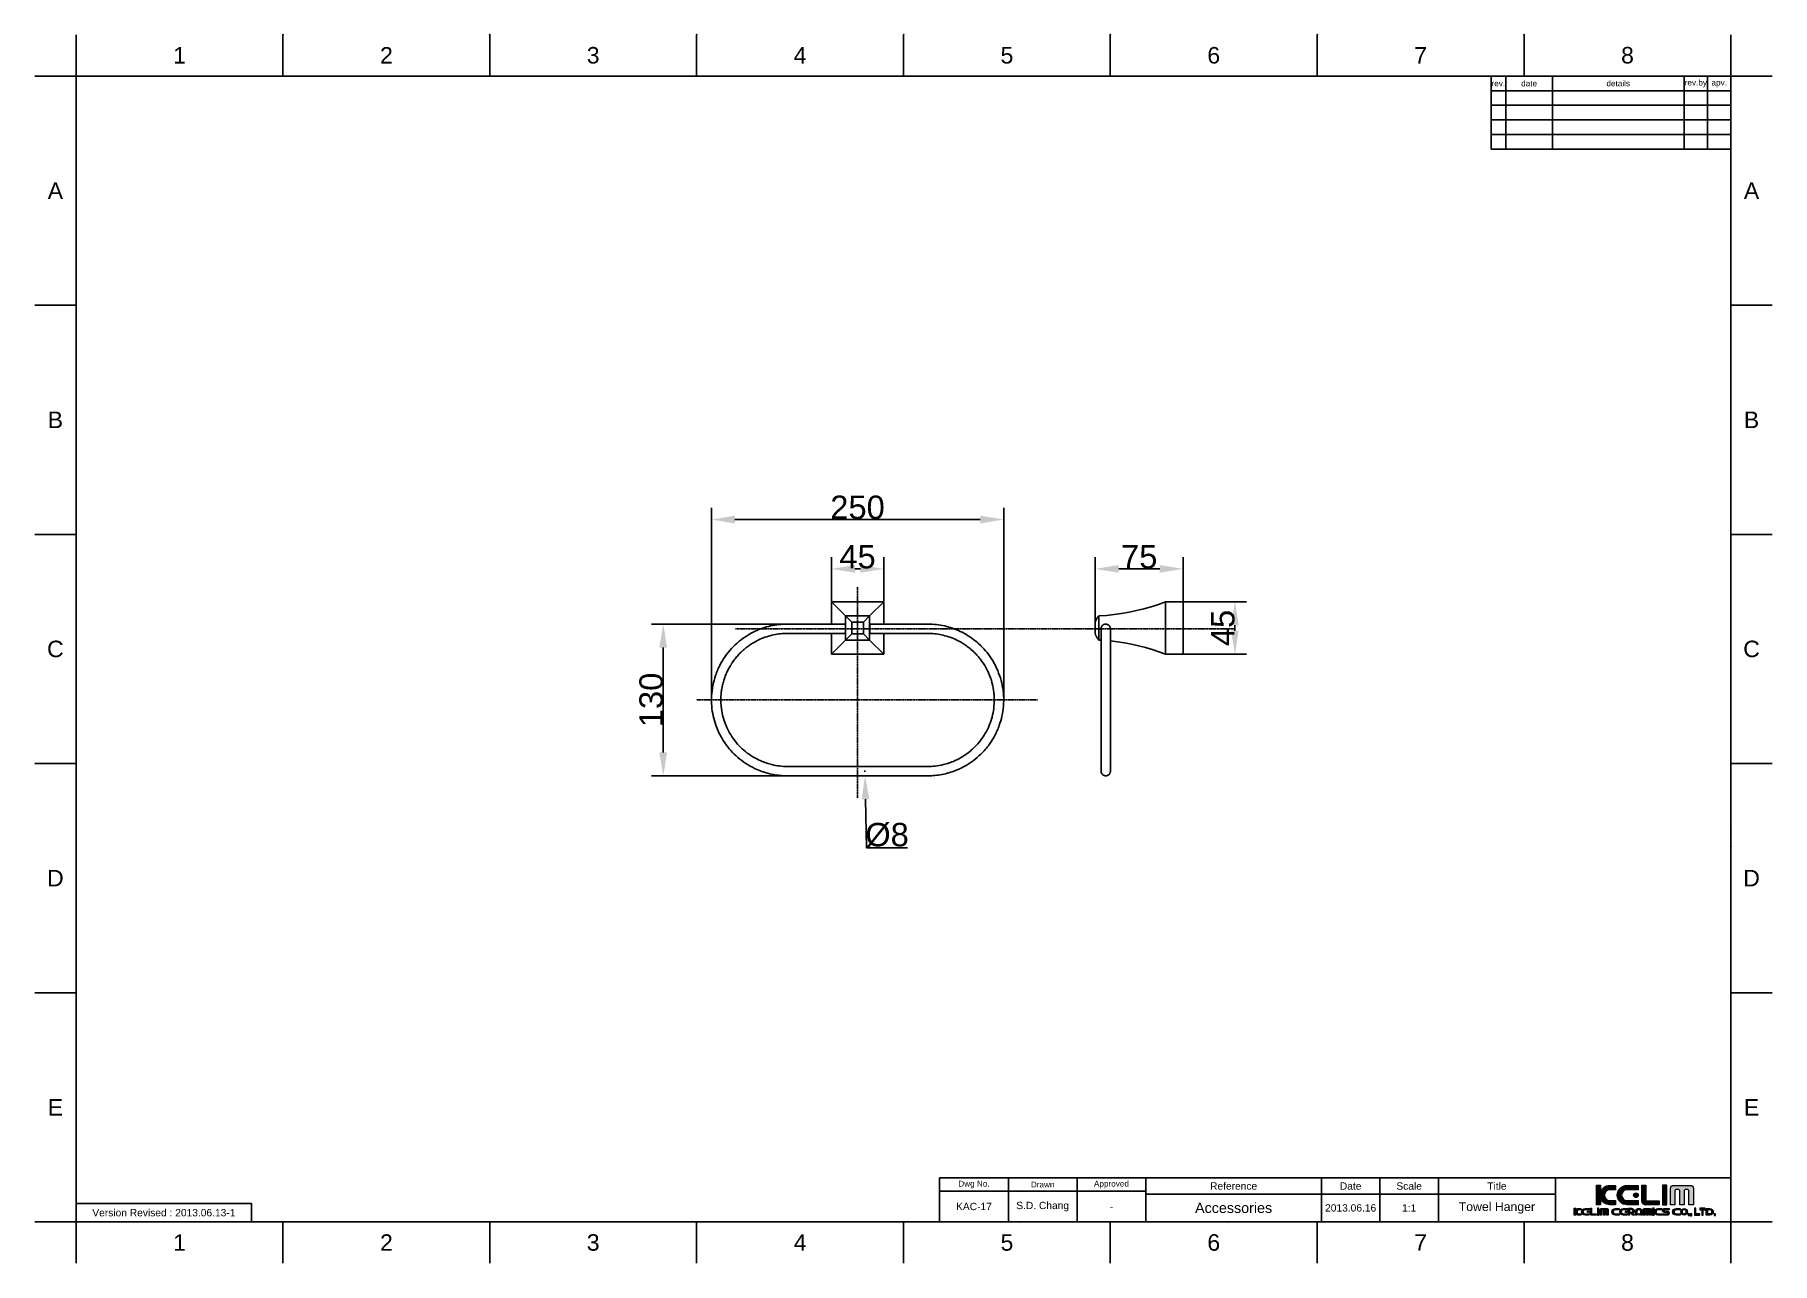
# Model space of a CAD drawing. Header units: millimetres. Extents: x 580 to 2065, y -13 to 1037.
import ezdxf

# ---------------------------------------------------------------- set-up
doc = ezdxf.new("R2010")
doc.units = ezdxf.units.MM
doc.header["$LTSCALE"] = 0.1
doc.linetypes.add('CENTER', pattern=[0.6, 0.375, -0.075, 0.075, -0.075])
for name, color, linetype in [('CEN', 1, 'CENTER'), ('DEFAULT', 7, 'Continuous'), ('FORM', 7, 'Continuous'), ('OUT-LINE', 2, 'Continuous'), ('TEXT', 2, 'Continuous')]:
    doc.layers.add(name, color=color, linetype=linetype)
doc.styles.add('ARIAL', font='arial_0.ttf')
doc.styles.get("Standard").update_dxf_attribs({"font": 'arial_0.ttf'})
doc.dimstyles.new('DIMENSION STYLE 01', dxfattribs={"dimtxt": 20, "dimasz": 20, "dimexe": 10, "dimexo": 0.5, "dimgap": 0.09, "dimtad": 1, "dimtoh": 1, "dimdec": 0, "dimzin": 0, "dimdsep": 46, "dimtxsty": 'ARIAL', "dimcen": 0.5, "dimadec": 1, "dimazin": 0, "dimtfac": 1, "dimtdec": 4, "dimtofl": 0, "dimtmove": 0, "dimatfit": 3, "dimfxl": 1, "dimtolj": 1, "dimtzin": 0, "dimarcsym": 0})

msp = doc.modelspace()

# ---------------------------------------------------------------- texts
at = {"char_height": 14.1, "attachment_point": 5}
for s, width, insert in [('1', 50, (703.6, 1019.1)), ('2', 50, (880.4, 1019.1)), ('3', 50, (1057.1, 1019.1)), ('4', 50, (1233.9, 1019.1)), ('5', 50, (1410.7, 1019.1)), ('6', 50, (1587.4, 1019.1)), ('7', 50, (1764.2, 1019.1)), ('8', 50, (1941, 1019.1)), ('A', 10, (597.5, 903.4)), ('A', 10, (2047, 903.4)), ('B', 10, (597.5, 707.6)), ('B', 10, (2047, 707.6)), ('C', 10, (597.5, 511.7)), ('C', 10, (2047, 511.7)), ('D', 10, (597.5, 315.9)), ('D', 10, (2047, 315.9)), ('E', 10, (597.5, 120)), ('E', 10, (2047, 120)), ('1', 50, (703.6, 4.4)), ('2', 50, (880.4, 4.4)), ('3', 50, (1057.1, 4.4)), ('4', 50, (1233.9, 4.4)), ('5', 50, (1410.7, 4.4)), ('6', 50, (1587.4, 4.4)), ('7', 50, (1764.2, 4.4)), ('8', 50, (1941, 4.4))]:
    msp.add_mtext_dynamic_manual_height_columns(s, width=width, gutter_width=12.5, heights=[0], dxfattribs=dict(at, insert=insert))
at = {"layer": 'TEXT', "attachment_point": 5}
for s, width, insert, char_height in [('rev.', 5, (1830.6, 995.1), 5), ('date', 16, (1856.9, 995.1), 5), ('details', 45, (1933.1, 995.1), 5), ('rev.by', 8, (1999.4, 995.1), 5), ('apv.', 8, (2019.4, 995.1), 5), ('Dwg No.', 44.236, (1382.5, 54), 5), ('Drawn', 23.5, (1441.2, 54), 5), ('Approved', 23.5, (1500, 54), 5), ('Reference', 60, (1604.4, 52.7), 6.25), ('Date', 20, (1704.4, 52.7), 6.25), ('Scale', 20, (1754.4, 52.7), 6.25), ('Title', 40, (1829.4, 52.7), 6.25), ('Version Revised : 2013.06.13-1', 147.99, (690.2, 29.9), 6.25), ('KAC-17', 23.5, (1382.5, 35.2), 6.25), ('S.D. Chang', 46.414, (1441.2, 35.2), 6.25), ('-', 23.5, (1500, 35.2), 6.25), ('Accessories', 128.248, (1604.4, 34), 8.75), ('2013.06.16', 20, (1704.4, 34), 6.25), ('1:1', 20, (1754.4, 34), 6.25), ('Towel Hanger', 82.521, (1829.4, 34), 7.5)]:
    msp.add_mtext_dynamic_manual_height_columns(s, width=width, gutter_width=12.5, heights=[0], dxfattribs=dict(at, insert=insert, char_height=char_height))

# ---------------------------------------------------------------- blocks, each defined once
blk = doc.blocks.new('*D105')
at = {"layer": 'DEFAULT', "color": 0, "lineweight": -2, "transparency": 16777216}
for p, q in [((1260.7, 552.5), (1260.7, 590.2)), ((1285.4, 580.2), (1280.7, 580.2)), ((1305.4, 552.5), (1305.4, 590.2))]:
    blk.add_line(p, q, dxfattribs=at)
at = {"layer": 'DEFAULT', "color": 0, "transparency": 16777216}
for points in [[(1280.7, 583.5), (1280.7, 576.9), (1260.7, 580.2)], [(1285.4, 583.5), (1285.4, 576.9), (1305.4, 580.2)]]:
    blk.add_solid(points, dxfattribs=at)
at = {"layer": 'Defpoints', "color": 0, "transparency": 16777216}
for p in [(1260.7, 580.2), (1260.7, 552), (1305.4, 552)]:
    blk.add_point(p, dxfattribs=at)
at = {"layer": 'DEFAULT', "color": 0, "transparency": 16777216, "insert": (1283, 590.5), "char_height": 20, "attachment_point": 5, "style": 'ARIAL'}
blk.add_mtext('\\A1;45', dxfattribs=at)
blk = doc.blocks.new('*D106')
at = {"layer": 'DEFAULT', "color": 0, "lineweight": -2, "transparency": 16777216}
for p, q in [((1158.2, 468.7), (1158.2, 632.4)), ((1407.9, 468.7), (1407.9, 632.4)), ((1387.9, 622.4), (1178.2, 622.4))]:
    blk.add_line(p, q, dxfattribs=at)
at = {"layer": 'DEFAULT', "color": 0, "transparency": 16777216}
for points in [[(1178.2, 625.7), (1178.2, 619), (1158.2, 622.4)], [(1387.9, 625.7), (1387.9, 619), (1407.9, 622.4)]]:
    blk.add_solid(points, dxfattribs=at)
at = {"layer": 'Defpoints', "color": 0, "transparency": 16777216}
for p in [(1158.2, 622.4), (1158.2, 468.2), (1407.9, 468.2)]:
    blk.add_point(p, dxfattribs=at)
at = {"layer": 'DEFAULT', "color": 0, "transparency": 16777216, "insert": (1283, 632.7), "char_height": 20, "attachment_point": 5, "style": 'ARIAL'}
blk.add_mtext('\\A1;250', dxfattribs=at)
blk = doc.blocks.new('*D107')
at = {"layer": 'DEFAULT', "color": 0, "lineweight": -2, "transparency": 16777216}
for p, q in [((1486.2, 535.2), (1486.2, 590.2)), ((1541.2, 580.2), (1506.2, 580.2)), ((1561.2, 552.5), (1561.2, 590.2))]:
    blk.add_line(p, q, dxfattribs=at)
at = {"layer": 'DEFAULT', "color": 0, "transparency": 16777216}
for points in [[(1506.2, 583.5), (1506.2, 576.9), (1486.2, 580.2)], [(1541.2, 583.5), (1541.2, 576.9), (1561.2, 580.2)]]:
    blk.add_solid(points, dxfattribs=at)
at = {"layer": 'Defpoints', "color": 0, "transparency": 16777216}
for p in [(1486.2, 580.2), (1561.2, 552), (1486.2, 534.7)]:
    blk.add_point(p, dxfattribs=at)
at = {"layer": 'DEFAULT', "color": 0, "transparency": 16777216, "insert": (1523.7, 590.5), "char_height": 20, "attachment_point": 5, "style": 'ARIAL'}
blk.add_mtext('\\A1;75', dxfattribs=at)
blk = doc.blocks.new('*D108')
at = {"layer": 'DEFAULT', "color": 0, "lineweight": -2, "transparency": 16777216}
for p, q in [((1233.6, 533), (1107, 533)), ((1117, 513), (1117, 423.3)), ((1233.6, 403.3), (1107, 403.3))]:
    blk.add_line(p, q, dxfattribs=at)
at = {"layer": 'DEFAULT', "color": 0, "transparency": 16777216}
for points in [[(1113.6, 513), (1120.3, 513), (1117, 533)], [(1113.6, 423.3), (1120.3, 423.3), (1117, 403.3)]]:
    blk.add_solid(points, dxfattribs=at)
at = {"layer": 'Defpoints', "color": 0, "transparency": 16777216}
for p in [(1234.1, 533), (1117, 403.3), (1234.1, 403.3)]:
    blk.add_point(p, dxfattribs=at)
at = {"layer": 'DEFAULT', "color": 0, "transparency": 16777216, "insert": (1106.7, 468.2), "char_height": 20, "attachment_point": 5, "rotation": 90, "style": 'ARIAL'}
blk.add_mtext('\\A1;130', dxfattribs=at)
blk = doc.blocks.new('*D109')
at = {"layer": 'DEFAULT', "color": 0, "lineweight": -2, "transparency": 16777216}
for p, q in [((1288.8, 407.3), (1289.8, 407.3)), ((1289.3, 406.8), (1289.3, 407.8)), ((1290.7, 341.8), (1289.8, 383.4)), ((1325.7, 341.8), (1290.7, 341.8))]:
    blk.add_line(p, q, dxfattribs=at)
at = {"layer": 'DEFAULT', "color": 0, "transparency": 16777216}
blk.add_solid([(1293.1, 383.4), (1286.5, 383.3), (1289.4, 403.3)], dxfattribs=at)
at = {"layer": 'Defpoints', "color": 0, "transparency": 16777216}
for p in [(1289.2, 411.3), (1289.4, 403.3)]:
    blk.add_point(p, dxfattribs=at)
at = {"layer": 'DEFAULT', "color": 0, "transparency": 16777216, "insert": (1308.2, 352.7), "char_height": 20, "attachment_point": 5, "style": 'ARIAL'}
blk.add_mtext('\\A1;Ø8', dxfattribs=at)
blk = doc.blocks.new('*D110')
at = {"layer": 'DEFAULT', "color": 0, "lineweight": -2, "transparency": 16777216}
for p, q in [((1561.7, 552), (1615.5, 552)), ((1605.5, 532), (1605.5, 527.3)), ((1561.7, 507.3), (1615.5, 507.3))]:
    blk.add_line(p, q, dxfattribs=at)
at = {"layer": 'DEFAULT', "color": 0, "transparency": 16777216}
for points in [[(1602.2, 532), (1608.8, 532), (1605.5, 552)], [(1602.2, 527.3), (1608.8, 527.3), (1605.5, 507.3)]]:
    blk.add_solid(points, dxfattribs=at)
at = {"layer": 'Defpoints', "color": 0, "transparency": 16777216}
for p in [(1561.2, 552), (1561.2, 507.3), (1605.5, 507.3)]:
    blk.add_point(p, dxfattribs=at)
at = {"layer": 'DEFAULT', "color": 0, "transparency": 16777216, "insert": (1595.2, 529.7), "char_height": 20, "attachment_point": 5, "rotation": 90, "style": 'ARIAL'}
blk.add_mtext('\\A1;45', dxfattribs=at)

# ---------------------------------------------------------------- dimensions: what is measured, and where the dimension line sits
at = {"layer": 'DEFAULT'}
for base, p1, p2, picture, middle in [((1158.2, 622.4), (1407.9, 468.2), (1158.2, 468.2), '*D106', (1283, 632.7)), ((1260.7, 580.2), (1305.4, 552), (1260.7, 552), '*D105', (1283, 590.5)), ((1486.2, 580.2), (1561.2, 552), (1486.2, 534.7), '*D107', (1523.7, 590.5))]:
    dim = msp.add_linear_dim(base=base, p1=p1, p2=p2, dimstyle='DIMENSION STYLE 01', dxfattribs=at)
    dim.commit()
    dim.dimension.update_dxf_attribs({"geometry": picture, "text_midpoint": middle})
for base, p1, p2, picture, middle in [((1605.5, 507.3), (1561.2, 552), (1561.2, 507.3), '*D110', (1595.2, 529.7)), ((1117, 403.3), (1234.1, 533), (1234.1, 403.3), '*D108', (1106.7, 468.2))]:
    dim = msp.add_linear_dim(base=base, p1=p1, p2=p2, angle=90, dimstyle='DIMENSION STYLE 01', dxfattribs=at)
    dim.commit()
    dim.dimension.update_dxf_attribs({"geometry": picture, "text_midpoint": middle})
dim = msp.add_diameter_dim_2p(p1=(1289.2, 411.3), p2=(1289.4, 403.3), text='Ø8', dimstyle='DIMENSION STYLE 01', dxfattribs=at)
dim.commit()
dim.dimension.update_dxf_attribs({"geometry": '*D109', "text_midpoint": (1308.2, 341.8), "dimtype": 163})

# ---------------------------------------------------------------- hatches: boundary and pattern name
at = {"layer": 'TEXT'}
h = msp.add_hatch(color=2, dxfattribs=at)
h.dxf.hatch_style = 2
edge = h.paths.add_edge_path()
edge.add_spline(control_points=[(1930.7, 40.4), (1930.7, 40.4), (1925.9, 40.4), (1925.9, 40.4), (1923.3, 40.4), (1921.3, 42.4), (1921.3, 44.9), (1921.3, 47.5), (1923.3, 49.5), (1925.9, 49.5), (1925.9, 49.5), (1930.7, 49.5), (1930.7, 49.5), (1930.7, 49.5), (1930.7, 53.3), (1930.7, 53.3), (1930.7, 53.3), (1925.9, 53.3), (1925.9, 53.3), (1922.1, 53.3), (1918.9, 50.7), (1917.9, 47.2), (1917.9, 47.2), (1917.9, 53.4), (1917.9, 53.4), (1917.9, 53.4), (1914.4, 53.4), (1914.4, 53.4), (1914.4, 53.4), (1914.4, 36.6), (1914.4, 36.6), (1914.4, 36.6), (1917.9, 36.6), (1917.9, 36.6), (1917.9, 36.6), (1917.9, 42.8), (1917.9, 42.8), (1918.9, 39.3), (1922.1, 36.7), (1925.9, 36.7), (1925.9, 36.7), (1930.7, 36.7), (1930.7, 36.7), (1930.7, 36.7), (1930.7, 40.4), (1930.7, 40.4)], knot_values=[0, 0, 0, 0, 1, 1, 1, 2, 2, 2, 3, 3, 3, 4, 4, 4, 5, 5, 5, 6, 6, 6, 7, 7, 7, 8, 8, 8, 9, 9, 9, 10, 10, 10, 11, 11, 11, 12, 12, 12, 13, 13, 13, 14, 14, 14, 15, 15, 15, 15], degree=3, periodic=0)
h = msp.add_hatch(color=256, dxfattribs=at)
h.dxf.hatch_style = 2
edge = h.paths.add_edge_path()
edge.add_spline(control_points=[(1940.6, 36.7), (1940.6, 36.7), (1950.2, 36.7), (1950.2, 36.7), (1950.2, 36.7), (1950.2, 40.4), (1950.2, 40.4), (1950.2, 40.4), (1940.6, 40.4), (1940.6, 40.4), (1938, 40.4), (1936, 42.4), (1936, 44.9), (1936, 47.5), (1938, 49.5), (1940.6, 49.5), (1940.6, 49.5), (1950.2, 49.5), (1950.2, 49.5), (1950.2, 49.5), (1950.2, 53.3), (1950.2, 53.3), (1950.2, 53.3), (1940.6, 53.3), (1940.6, 53.3), (1936, 53.3), (1932.3, 49.6), (1932.3, 45), (1932.3, 40.4), (1936, 36.7), (1940.6, 36.7)], knot_values=[0, 0, 0, 0, 1, 1, 1, 2, 2, 2, 3, 3, 3, 4, 4, 4, 5, 5, 5, 6, 6, 6, 7, 7, 7, 8, 8, 8, 9, 9, 9, 10, 10, 10, 10], degree=3, periodic=0)
h = msp.add_hatch(color=2, dxfattribs=at)
h.dxf.hatch_style = 2
edge = h.paths.add_edge_path()
edge.add_spline(control_points=[(1946.2, 44.9), (1946.2, 43.8), (1947.1, 42.9), (1948.2, 42.9), (1949.3, 42.9), (1950.2, 43.8), (1950.2, 44.9), (1950.2, 46), (1949.3, 46.9), (1948.2, 46.9), (1947.1, 46.9), (1946.2, 46), (1946.2, 44.9)], knot_values=[0, 0, 0, 0, 1, 1, 1, 2, 2, 2, 3, 3, 3, 4, 4, 4, 4], degree=3, periodic=0)
h = msp.add_hatch(color=2, dxfattribs=at)
h.dxf.hatch_style = 2
edge = h.paths.add_edge_path()
edge.add_spline(control_points=[(1956.7, 36.6), (1956.7, 36.6), (1968.1, 36.6), (1968.1, 36.6), (1968.1, 36.6), (1968.1, 40.1), (1968.1, 40.1), (1968.1, 40.1), (1956.8, 40.1), (1956.8, 40.1), (1956.8, 40.1), (1956.8, 40.1), (1956.8, 40.1), (1956.8, 40.1), (1956.8, 53.4), (1956.8, 53.4), (1956.8, 53.4), (1953.2, 53.4), (1953.2, 53.4), (1953.2, 53.4), (1953.2, 40.1), (1953.2, 40.1), (1953.2, 40.1), (1953.2, 40.1), (1953.2, 40.1), (1953.2, 38.1), (1954.8, 36.5), (1956.8, 36.5), (1956.8, 36.5), (1956.7, 36.6), (1956.7, 36.6)], knot_values=[0, 0, 0, 0, 1, 1, 1, 2, 2, 2, 3, 3, 3, 4, 4, 4, 5, 5, 5, 6, 6, 6, 7, 7, 7, 8, 8, 8, 9, 9, 9, 10, 10, 10, 10], degree=3, periodic=0)
h = msp.add_hatch(color=2, dxfattribs=at)
h.dxf.hatch_style = 2
h.paths.add_polyline_path([(1974.6, 53.4), (1971, 53.4), (1971, 36.6), (1974.6, 36.6)])
h = msp.add_hatch(color=2, dxfattribs=at)
h.dxf.hatch_style = 2
edge = h.paths.add_edge_path()
edge.add_spline(control_points=[(1994.8, 53.3), (1994.8, 53.3), (1980.4, 53.3), (1980.4, 53.3), (1978.9, 53.3), (1977.7, 52.2), (1977.7, 50.7), (1977.7, 50.7), (1977.7, 36.6), (1977.7, 36.6), (1977.7, 36.6), (1981.5, 36.6), (1981.5, 36.6), (1981.5, 36.6), (1981.5, 48.9), (1981.5, 48.9), (1981.5, 48.9), (1982.3, 49.7), (1982.3, 49.7), (1982.3, 49.7), (1984.9, 49.7), (1984.9, 49.7), (1984.9, 49.7), (1985.7, 48.9), (1985.7, 48.9), (1985.7, 48.9), (1985.7, 36.6), (1985.7, 36.6), (1985.7, 36.6), (1989.4, 36.6), (1989.4, 36.6), (1989.4, 36.6), (1989.4, 48.9), (1989.4, 48.9), (1989.4, 48.9), (1990.2, 49.7), (1990.2, 49.7), (1990.2, 49.7), (1992.7, 49.7), (1992.7, 49.7), (1992.7, 49.7), (1993.5, 48.9), (1993.5, 48.9), (1993.5, 48.9), (1993.5, 36.6), (1993.5, 36.6), (1993.5, 36.6), (1997.4, 36.6), (1997.4, 36.6), (1997.4, 36.6), (1997.4, 50.7), (1997.4, 50.7), (1997.4, 52.2), (1996.2, 53.3), (1994.8, 53.3)], knot_values=[0, 0, 0, 0, 1, 1, 1, 2, 2, 2, 3, 3, 3, 4, 4, 4, 5, 5, 5, 6, 6, 6, 7, 7, 7, 8, 8, 8, 9, 9, 9, 10, 10, 10, 11, 11, 11, 12, 12, 12, 13, 13, 13, 14, 14, 14, 15, 15, 15, 16, 16, 16, 17, 17, 17, 18, 18, 18, 18], degree=3, periodic=0)
h = msp.add_hatch(color=2, dxfattribs=at)
h.dxf.hatch_style = 2
edge = h.paths.add_edge_path()
edge.add_spline(control_points=[(1896.8, 31.5), (1896.8, 31.5), (1896.8, 33.7), (1896.8, 33.7), (1896.8, 33.7), (1895.5, 33.7), (1895.5, 33.7), (1895.5, 33.7), (1895.5, 27.8), (1895.5, 27.8), (1895.5, 27.8), (1896.8, 27.8), (1896.8, 27.8), (1896.8, 27.8), (1896.8, 29.9), (1896.8, 29.9), (1897.1, 28.7), (1898.2, 27.8), (1899.5, 27.8), (1899.5, 27.8), (1901.2, 27.8), (1901.2, 27.8), (1901.2, 27.8), (1901.2, 29.1), (1901.2, 29.1), (1901.2, 29.1), (1899.5, 29.1), (1899.5, 29.1), (1898.6, 29.1), (1897.9, 29.8), (1897.9, 30.7), (1897.9, 31.6), (1898.6, 32.3), (1899.5, 32.3), (1899.5, 32.3), (1901.2, 32.3), (1901.2, 32.3), (1901.2, 32.3), (1901.2, 33.6), (1901.2, 33.6), (1901.2, 33.6), (1899.5, 33.6), (1899.5, 33.6), (1898.2, 33.6), (1897.1, 32.7), (1896.8, 31.5)], knot_values=[0, 0, 0, 0, 1, 1, 1, 2, 2, 2, 3, 3, 3, 4, 4, 4, 5, 5, 5, 6, 6, 6, 7, 7, 7, 8, 8, 8, 9, 9, 9, 10, 10, 10, 11, 11, 11, 12, 12, 12, 13, 13, 13, 14, 14, 14, 15, 15, 15, 15], degree=3, periodic=0)
h = msp.add_hatch(color=2, dxfattribs=at)
h.dxf.hatch_style = 2
edge = h.paths.add_edge_path()
edge.add_spline(control_points=[(1901.8, 30.7), (1901.8, 29.1), (1903.1, 27.8), (1904.7, 27.8), (1904.7, 27.8), (1908, 27.8), (1908, 27.8), (1908, 27.8), (1908, 29.1), (1908, 29.1), (1908, 29.1), (1904.7, 29.1), (1904.7, 29.1), (1903.8, 29.1), (1903.1, 29.8), (1903.1, 30.7), (1903.1, 31.6), (1903.8, 32.3), (1904.7, 32.3), (1904.7, 32.3), (1908, 32.3), (1908, 32.3), (1908, 32.3), (1908, 33.6), (1908, 33.6), (1908, 33.6), (1904.7, 33.6), (1904.7, 33.6), (1903.1, 33.6), (1901.8, 32.3), (1901.8, 30.7)], knot_values=[0, 0, 0, 0, 1, 1, 1, 2, 2, 2, 3, 3, 3, 4, 4, 4, 5, 5, 5, 6, 6, 6, 7, 7, 7, 8, 8, 8, 9, 9, 9, 10, 10, 10, 10], degree=3, periodic=0)
h = msp.add_hatch(color=2, dxfattribs=at)
h.dxf.hatch_style = 2
edge = h.paths.add_edge_path()
edge.add_spline(control_points=[(1906.6, 30.7), (1906.6, 30.3), (1906.9, 30), (1907.3, 30), (1907.7, 30), (1908, 30.3), (1908, 30.7), (1908, 31.1), (1907.7, 31.4), (1907.3, 31.4), (1906.9, 31.4), (1906.6, 31.1), (1906.6, 30.7)], knot_values=[0, 0, 0, 0, 1, 1, 1, 2, 2, 2, 3, 3, 3, 4, 4, 4, 4], degree=3, periodic=0)
h = msp.add_hatch(color=2, dxfattribs=at)
h.dxf.hatch_style = 2
edge = h.paths.add_edge_path()
edge.add_spline(control_points=[(1910.3, 29), (1910.3, 29), (1910.3, 33.7), (1910.3, 33.7), (1910.3, 33.7), (1909.1, 33.7), (1909.1, 33.7), (1909.1, 33.7), (1909.1, 29), (1909.1, 29), (1909.1, 29), (1909.1, 29), (1909.1, 29), (1909.1, 28.3), (1909.6, 27.8), (1910.3, 27.8), (1910.3, 27.8), (1910.3, 27.8), (1910.3, 27.8), (1910.3, 27.8), (1914.3, 27.8), (1914.3, 27.8), (1914.3, 27.8), (1914.3, 29), (1914.3, 29), (1914.3, 29), (1910.3, 29), (1910.3, 29), (1910.3, 29), (1910.3, 29), (1910.3, 29)], knot_values=[0, 0, 0, 0, 1, 1, 1, 2, 2, 2, 3, 3, 3, 4, 4, 4, 5, 5, 5, 6, 6, 6, 7, 7, 7, 8, 8, 8, 9, 9, 9, 10, 10, 10, 10], degree=3, periodic=0)
h = msp.add_hatch(color=2, dxfattribs=at)
h.dxf.hatch_style = 2
h.paths.add_polyline_path([(1915.3, 27.8), (1916.5, 27.8), (1916.5, 33.7), (1915.3, 33.7)])
h = msp.add_hatch(color=2, dxfattribs=at)
h.dxf.hatch_style = 2
edge = h.paths.add_edge_path()
edge.add_spline(control_points=[(1923.6, 33.6), (1923.6, 33.6), (1918.5, 33.6), (1918.5, 33.6), (1918, 33.6), (1917.6, 33.2), (1917.6, 32.7), (1917.6, 32.7), (1917.6, 27.8), (1917.6, 27.8), (1917.6, 27.8), (1918.9, 27.8), (1918.9, 27.8), (1918.9, 27.8), (1918.9, 32.1), (1918.9, 32.1), (1918.9, 32.1), (1919.2, 32.4), (1919.2, 32.4), (1919.2, 32.4), (1920.1, 32.4), (1920.1, 32.4), (1920.1, 32.4), (1920.4, 32.1), (1920.4, 32.1), (1920.4, 32.1), (1920.4, 27.8), (1920.4, 27.8), (1920.4, 27.8), (1921.7, 27.8), (1921.7, 27.8), (1921.7, 27.8), (1921.7, 32.1), (1921.7, 32.1), (1921.7, 32.1), (1922, 32.4), (1922, 32.4), (1922, 32.4), (1922.8, 32.4), (1922.8, 32.4), (1922.8, 32.4), (1923.1, 32.1), (1923.1, 32.1), (1923.1, 32.1), (1923.1, 27.8), (1923.1, 27.8), (1923.1, 27.8), (1924.5, 27.8), (1924.5, 27.8), (1924.5, 27.8), (1924.5, 32.7), (1924.5, 32.7), (1924.5, 33.2), (1924.1, 33.6), (1923.6, 33.6)], knot_values=[0, 0, 0, 0, 1, 1, 1, 2, 2, 2, 3, 3, 3, 4, 4, 4, 5, 5, 5, 6, 6, 6, 7, 7, 7, 8, 8, 8, 9, 9, 9, 10, 10, 10, 11, 11, 11, 12, 12, 12, 13, 13, 13, 14, 14, 14, 15, 15, 15, 16, 16, 16, 17, 17, 17, 18, 18, 18, 18], degree=3, periodic=0)
h = msp.add_hatch(color=2, dxfattribs=at)
h.dxf.hatch_style = 2
edge = h.paths.add_edge_path()
edge.add_spline(control_points=[(1927.6, 30.7), (1927.6, 29.1), (1928.9, 27.8), (1930.5, 27.8), (1930.5, 27.8), (1933.8, 27.8), (1933.8, 27.8), (1933.8, 27.8), (1933.8, 29.1), (1933.8, 29.1), (1933.8, 29.1), (1930.4, 29.1), (1930.4, 29.1), (1929.6, 29.1), (1928.8, 29.8), (1928.8, 30.7), (1928.8, 31.6), (1929.6, 32.3), (1930.4, 32.3), (1930.4, 32.3), (1933.8, 32.3), (1933.8, 32.3), (1933.8, 32.3), (1933.8, 33.6), (1933.8, 33.6), (1933.8, 33.6), (1930.5, 33.6), (1930.5, 33.6), (1928.9, 33.6), (1927.6, 32.3), (1927.6, 30.7)], knot_values=[0, 0, 0, 0, 1, 1, 1, 2, 2, 2, 3, 3, 3, 4, 4, 4, 5, 5, 5, 6, 6, 6, 7, 7, 7, 8, 8, 8, 9, 9, 9, 10, 10, 10, 10], degree=3, periodic=0)
h = msp.add_hatch(color=2, dxfattribs=at)
h.dxf.hatch_style = 2
edge = h.paths.add_edge_path()
edge.add_spline(control_points=[(1934.4, 30.7), (1934.4, 29.1), (1935.7, 27.8), (1937.3, 27.8), (1937.3, 27.8), (1940.6, 27.8), (1940.6, 27.8), (1940.6, 27.8), (1940.6, 29.1), (1940.6, 29.1), (1940.6, 29.1), (1937.3, 29.1), (1937.3, 29.1), (1936.4, 29.1), (1935.7, 29.8), (1935.7, 30.7), (1935.7, 31.6), (1936.4, 32.3), (1937.3, 32.3), (1937.3, 32.3), (1940.6, 32.3), (1940.6, 32.3), (1940.6, 32.3), (1940.6, 33.6), (1940.6, 33.6), (1940.6, 33.6), (1937.3, 33.6), (1937.3, 33.6), (1935.7, 33.6), (1934.4, 32.3), (1934.4, 30.7)], knot_values=[0, 0, 0, 0, 1, 1, 1, 2, 2, 2, 3, 3, 3, 4, 4, 4, 5, 5, 5, 6, 6, 6, 7, 7, 7, 8, 8, 8, 9, 9, 9, 10, 10, 10, 10], degree=3, periodic=0)
h = msp.add_hatch(color=2, dxfattribs=at)
h.dxf.hatch_style = 2
edge = h.paths.add_edge_path()
edge.add_spline(control_points=[(1939.2, 30.7), (1939.2, 30.3), (1939.5, 30), (1939.9, 30), (1940.3, 30), (1940.6, 30.3), (1940.6, 30.7), (1940.6, 31.1), (1940.3, 31.4), (1939.9, 31.4), (1939.5, 31.4), (1939.2, 31.1), (1939.2, 30.7)], knot_values=[0, 0, 0, 0, 1, 1, 1, 2, 2, 2, 3, 3, 3, 4, 4, 4, 4], degree=3, periodic=0)
h = msp.add_hatch(color=2, dxfattribs=at)
h.dxf.hatch_style = 2
edge = h.paths.add_edge_path()
edge.add_spline(control_points=[(1946.9, 31.5), (1946.9, 32.7), (1945.8, 33.7), (1944.4, 33.7), (1944.4, 33.7), (1942.8, 33.7), (1942.8, 33.7), (1942.8, 33.7), (1941.6, 33.7), (1941.6, 33.7), (1941.6, 33.7), (1941.6, 32.7), (1941.6, 32.7), (1941.6, 32.7), (1941.6, 30.3), (1941.6, 30.3), (1941.6, 30.3), (1941.6, 29.3), (1941.6, 29.3), (1941.6, 29.3), (1941.6, 27.8), (1941.6, 27.8), (1941.6, 27.8), (1942.8, 27.8), (1942.8, 27.8), (1942.8, 27.8), (1942.8, 29.3), (1942.8, 29.3), (1942.8, 29.3), (1944.3, 29.3), (1944.3, 29.3), (1944.3, 29.3), (1945.6, 27.8), (1945.6, 27.8), (1945.6, 27.8), (1946.9, 27.8), (1946.9, 27.8), (1946.9, 27.8), (1945.4, 29.5), (1945.4, 29.5), (1946.3, 29.8), (1946.9, 30.6), (1946.9, 31.5)], knot_values=[0, 0, 0, 0, 1, 1, 1, 2, 2, 2, 3, 3, 3, 4, 4, 4, 5, 5, 5, 6, 6, 6, 7, 7, 7, 8, 8, 8, 9, 9, 9, 10, 10, 10, 11, 11, 11, 12, 12, 12, 13, 13, 13, 14, 14, 14, 14], degree=3, periodic=0)
edge = h.paths.add_edge_path()
edge.add_spline(control_points=[(1944.4, 30.3), (1944.4, 30.3), (1942.8, 30.3), (1942.8, 30.3), (1942.8, 30.3), (1942.8, 32.7), (1942.8, 32.7), (1942.8, 32.7), (1944.4, 32.7), (1944.4, 32.7), (1945.2, 32.7), (1945.8, 32.2), (1945.8, 31.5), (1945.8, 30.8), (1945.2, 30.3), (1944.4, 30.3)], knot_values=[0, 0, 0, 0, 1, 1, 1, 2, 2, 2, 3, 3, 3, 4, 4, 4, 5, 5, 5, 5], degree=3, periodic=0)
h = msp.add_hatch(color=2, dxfattribs=at)
h.dxf.hatch_style = 2
edge = h.paths.add_edge_path()
edge.add_spline(control_points=[(1950.7, 33.6), (1949.1, 33.6), (1947.8, 32.4), (1947.8, 30.9), (1947.8, 30.9), (1947.8, 27.8), (1947.8, 27.8), (1947.8, 27.8), (1949.1, 27.8), (1949.1, 27.8), (1949.1, 27.8), (1949.1, 31), (1949.1, 31), (1949.1, 31.8), (1949.8, 32.4), (1950.7, 32.4), (1951.6, 32.4), (1952.3, 31.8), (1952.3, 31), (1952.3, 31), (1952.3, 27.8), (1952.3, 27.8), (1952.3, 27.8), (1953.6, 27.8), (1953.6, 27.8), (1953.6, 27.8), (1953.6, 30.9), (1953.6, 30.9), (1953.6, 32.4), (1952.3, 33.6), (1950.7, 33.6)], knot_values=[0, 0, 0, 0, 1, 1, 1, 2, 2, 2, 3, 3, 3, 4, 4, 4, 5, 5, 5, 6, 6, 6, 7, 7, 7, 8, 8, 8, 9, 9, 9, 10, 10, 10, 10], degree=3, periodic=0)
h = msp.add_hatch(color=2, dxfattribs=at)
h.dxf.hatch_style = 2
edge = h.paths.add_edge_path()
edge.add_spline(control_points=[(1960.5, 33.6), (1960.5, 33.6), (1955.5, 33.6), (1955.5, 33.6), (1955, 33.6), (1954.5, 33.2), (1954.5, 32.7), (1954.5, 32.7), (1954.5, 27.8), (1954.5, 27.8), (1954.5, 27.8), (1955.9, 27.8), (1955.9, 27.8), (1955.9, 27.8), (1955.9, 32.1), (1955.9, 32.1), (1955.9, 32.1), (1956.2, 32.4), (1956.2, 32.4), (1956.2, 32.4), (1957, 32.4), (1957, 32.4), (1957, 32.4), (1957.3, 32.1), (1957.3, 32.1), (1957.3, 32.1), (1957.3, 27.8), (1957.3, 27.8), (1957.3, 27.8), (1958.6, 27.8), (1958.6, 27.8), (1958.6, 27.8), (1958.6, 32.1), (1958.6, 32.1), (1958.6, 32.1), (1958.9, 32.4), (1958.9, 32.4), (1958.9, 32.4), (1959.8, 32.4), (1959.8, 32.4), (1959.8, 32.4), (1960.1, 32.1), (1960.1, 32.1), (1960.1, 32.1), (1960.1, 27.8), (1960.1, 27.8), (1960.1, 27.8), (1961.4, 27.8), (1961.4, 27.8), (1961.4, 27.8), (1961.4, 32.7), (1961.4, 32.7), (1961.4, 33.2), (1961, 33.6), (1960.5, 33.6)], knot_values=[0, 0, 0, 0, 1, 1, 1, 2, 2, 2, 3, 3, 3, 4, 4, 4, 5, 5, 5, 6, 6, 6, 7, 7, 7, 8, 8, 8, 9, 9, 9, 10, 10, 10, 11, 11, 11, 12, 12, 12, 13, 13, 13, 14, 14, 14, 15, 15, 15, 16, 16, 16, 17, 17, 17, 18, 18, 18, 18], degree=3, periodic=0)
h = msp.add_hatch(color=2, dxfattribs=at)
h.dxf.hatch_style = 2
h.paths.add_polyline_path([(1962.5, 27.8), (1963.7, 27.8), (1963.7, 33.7), (1962.5, 33.7)])
h = msp.add_hatch(color=2, dxfattribs=at)
h.dxf.hatch_style = 2
edge = h.paths.add_edge_path()
edge.add_spline(control_points=[(1964.1, 30.7), (1964.1, 29.1), (1965.4, 27.8), (1967, 27.8), (1967, 27.8), (1970.3, 27.8), (1970.3, 27.8), (1970.3, 27.8), (1970.3, 29.1), (1970.3, 29.1), (1970.3, 29.1), (1967, 29.1), (1967, 29.1), (1966.1, 29.1), (1965.4, 29.8), (1965.4, 30.7), (1965.4, 31.6), (1966.1, 32.3), (1967, 32.3), (1967, 32.3), (1970.3, 32.3), (1970.3, 32.3), (1970.3, 32.3), (1970.3, 33.6), (1970.3, 33.6), (1970.3, 33.6), (1967, 33.6), (1967, 33.6), (1965.4, 33.6), (1964.1, 32.3), (1964.1, 30.7)], knot_values=[0, 0, 0, 0, 1, 1, 1, 2, 2, 2, 3, 3, 3, 4, 4, 4, 5, 5, 5, 6, 6, 6, 7, 7, 7, 8, 8, 8, 9, 9, 9, 10, 10, 10, 10], degree=3, periodic=0)
h = msp.add_hatch(color=2, dxfattribs=at)
h.dxf.hatch_style = 2
edge = h.paths.add_edge_path()
edge.add_spline(control_points=[(1971, 31.8), (1971, 30), (1972.8, 30.2), (1972.8, 30.2), (1972.8, 30.2), (1972.8, 30.2), (1972.8, 30.2), (1972.8, 30.2), (1974.8, 30.2), (1974.8, 30.2), (1974.8, 30.2), (1975.1, 30.2), (1975.1, 30.2), (1975.1, 30.2), (1975.6, 30.1), (1975.6, 29.7), (1975.6, 29.2), (1975.3, 29), (1975.1, 29), (1975.1, 29), (1971, 29), (1971, 29), (1971, 29), (1971, 27.8), (1971, 27.8), (1971, 27.8), (1975.1, 27.8), (1975.1, 27.8), (1975.1, 27.8), (1976.7, 27.8), (1976.7, 29.6), (1976.7, 31.4), (1974.8, 31.3), (1974.8, 31.3), (1974.8, 31.3), (1974.8, 31.3), (1974.8, 31.3), (1974.8, 31.3), (1972.8, 31.3), (1972.8, 31.3), (1972.8, 31.3), (1972.5, 31.3), (1972.5, 31.3), (1972.5, 31.3), (1972, 31.3), (1972, 31.8), (1972, 32.3), (1972.3, 32.4), (1972.5, 32.4), (1972.5, 32.4), (1976.7, 32.4), (1976.7, 32.4), (1976.7, 32.4), (1976.7, 33.6), (1976.7, 33.6), (1976.7, 33.6), (1972.5, 33.6), (1972.5, 33.6), (1972.5, 33.6), (1971, 33.6), (1971, 31.8)], knot_values=[0, 0, 0, 0, 1, 1, 1, 2, 2, 2, 3, 3, 3, 4, 4, 4, 5, 5, 5, 6, 6, 6, 7, 7, 7, 8, 8, 8, 9, 9, 9, 10, 10, 10, 11, 11, 11, 12, 12, 12, 13, 13, 13, 14, 14, 14, 15, 15, 15, 16, 16, 16, 17, 17, 17, 18, 18, 18, 19, 19, 19, 20, 20, 20, 20], degree=3, periodic=0)
h = msp.add_hatch(color=2, dxfattribs=at)
h.dxf.hatch_style = 2
edge = h.paths.add_edge_path()
edge.add_spline(control_points=[(1979.6, 30.7), (1979.6, 29.1), (1980.9, 27.8), (1982.5, 27.8), (1982.5, 27.8), (1985.9, 27.8), (1985.9, 27.8), (1985.9, 27.8), (1985.9, 29.1), (1985.9, 29.1), (1985.9, 29.1), (1982.5, 29.1), (1982.5, 29.1), (1981.6, 29.1), (1980.9, 29.8), (1980.9, 30.7), (1980.9, 31.6), (1981.6, 32.3), (1982.5, 32.3), (1982.5, 32.3), (1985.9, 32.3), (1985.9, 32.3), (1985.9, 32.3), (1985.9, 33.6), (1985.9, 33.6), (1985.9, 33.6), (1982.5, 33.6), (1982.5, 33.6), (1980.9, 33.6), (1979.6, 32.3), (1979.6, 30.7)], knot_values=[0, 0, 0, 0, 1, 1, 1, 2, 2, 2, 3, 3, 3, 4, 4, 4, 5, 5, 5, 6, 6, 6, 7, 7, 7, 8, 8, 8, 9, 9, 9, 10, 10, 10, 10], degree=3, periodic=0)
h = msp.add_hatch(color=2, dxfattribs=at)
h.dxf.hatch_style = 2
edge = h.paths.add_edge_path()
edge.add_spline(control_points=[(1989.4, 33.6), (1987.8, 33.6), (1986.5, 32.3), (1986.5, 30.7), (1986.5, 29.1), (1987.8, 27.8), (1989.4, 27.8), (1991, 27.8), (1992.3, 29.1), (1992.3, 30.7), (1992.3, 32.3), (1991, 33.6), (1989.4, 33.6)], knot_values=[0, 0, 0, 0, 1, 1, 1, 2, 2, 2, 3, 3, 3, 4, 4, 4, 4], degree=3, periodic=0)
edge = h.paths.add_edge_path()
edge.add_spline(control_points=[(1989.4, 29), (1988.4, 29), (1987.7, 29.7), (1987.7, 30.7), (1987.7, 31.7), (1988.4, 32.5), (1989.4, 32.5), (1990.4, 32.5), (1991.2, 31.7), (1991.2, 30.7), (1991.2, 29.7), (1990.4, 29), (1989.4, 29)], knot_values=[0, 0, 0, 0, 1, 1, 1, 2, 2, 2, 3, 3, 3, 4, 4, 4, 4], degree=3, periodic=0)
h = msp.add_hatch(color=2, dxfattribs=at)
h.dxf.hatch_style = 2
h.paths.add_polyline_path([(1999.5, 33.7), (1998.3, 33.7), (1998.3, 29), (1998.3, 27.8), (1999.5, 27.8), (2002.9, 27.8), (2002.9, 29), (1999.5, 29)])
h = msp.add_hatch(color=2, dxfattribs=at)
h.dxf.hatch_style = 2
h.paths.add_polyline_path([(2004.4, 33.7), (2002.8, 33.7), (2002.8, 32.4), (2004.4, 32.4), (2004.4, 27.8), (2005.6, 27.8), (2005.6, 32.4), (2007.3, 32.4), (2007.3, 33.7), (2005.6, 33.7)])
h = msp.add_hatch(color=2, dxfattribs=at)
h.dxf.hatch_style = 2
edge = h.paths.add_edge_path()
edge.add_spline(control_points=[(2011.4, 33.6), (2011.4, 33.6), (2008.1, 33.6), (2008.1, 33.6), (2008.1, 33.6), (2008.1, 27.8), (2008.1, 27.8), (2008.1, 27.8), (2011.4, 27.8), (2011.4, 27.8), (2013, 27.8), (2014.3, 29.1), (2014.3, 30.7), (2014.3, 32.3), (2013, 33.6), (2011.4, 33.6)], knot_values=[0, 0, 0, 0, 1, 1, 1, 2, 2, 2, 3, 3, 3, 4, 4, 4, 5, 5, 5, 5], degree=3, periodic=0)
edge = h.paths.add_edge_path()
edge.add_spline(control_points=[(2011.5, 29.2), (2011.5, 29.2), (2009.3, 29.2), (2009.3, 29.2), (2009.3, 29.2), (2009.3, 32.4), (2009.3, 32.4), (2009.3, 32.4), (2011.5, 32.4), (2011.5, 32.4), (2012.3, 32.4), (2013.1, 31.6), (2013.1, 30.8), (2013.1, 29.9), (2012.3, 29.2), (2011.5, 29.2)], knot_values=[0, 0, 0, 0, 1, 1, 1, 2, 2, 2, 3, 3, 3, 4, 4, 4, 5, 5, 5, 5], degree=3, periodic=0)
h = msp.add_hatch(color=2, dxfattribs=at)
h.dxf.hatch_style = 2
edge = h.paths.add_edge_path()
edge.add_spline(control_points=[(1950.8, 29.3), (1950.4, 29.3), (1950.1, 29), (1950.1, 28.6), (1950.1, 28.2), (1950.4, 27.9), (1950.8, 27.9), (1951.2, 27.9), (1951.5, 28.2), (1951.5, 28.6), (1951.5, 29), (1951.2, 29.3), (1950.8, 29.3)], knot_values=[0, 0, 0, 0, 1, 1, 1, 2, 2, 2, 3, 3, 3, 4, 4, 4, 4], degree=3, periodic=0)
h = msp.add_hatch(color=2, dxfattribs=at)
h.dxf.hatch_style = 2
h.paths.add_polyline_path([(1992.8, 27.6), (1994.1, 27.6), (1994.1, 28.9), (1992.8, 28.9)])
h = msp.add_hatch(color=2, dxfattribs=at)
h.dxf.hatch_style = 2
h.paths.add_polyline_path([(1994.7, 27.6), (1995.2, 27.6), (1994.8, 27.3), (1995.6, 27.3), (1996, 27.6), (1996, 28.9), (1994.7, 28.9)])
h = msp.add_hatch(color=2, dxfattribs=at)
h.dxf.hatch_style = 2
h.paths.add_polyline_path([(2015, 27.6), (2016.3, 27.6), (2016.3, 28.9), (2015, 28.9)])

# ---------------------------------------------------------------- linework, layer by layer
for p, q in [((615.2, 1001.4), (615.2, 1036.7)), ((792, 1001.4), (792, 1036.7)), ((968.7, 1001.4), (968.7, 1036.7)), ((1145.5, 1001.4), (1145.5, 1036.7)), ((1322.3, 1001.4), (1322.3, 1036.7)), ((1499, 1001.4), (1499, 1036.7)), ((1675.8, 1001.4), (1675.8, 1036.7)), ((1852.6, 1001.4), (1852.6, 1036.7)), ((2029.4, 1001.4), (2029.4, 1036.7)), ((615.2, 1001.4), (579.9, 1001.4)), ((2029.4, 1001.4), (615.2, 1001.4)), ((615.2, 1001.4), (615.2, 22.1)), ((2029.4, 22.1), (2029.4, 1001.4)), ((2029.4, 1001.4), (2064.7, 1001.4)), ((615.2, 805.5), (579.9, 805.5)), ((2029.4, 805.5), (2064.7, 805.5)), ((615.2, 609.7), (579.9, 609.7)), ((2029.4, 609.7), (2064.7, 609.7)), ((615.2, 413.8), (579.9, 413.8)), ((2029.4, 413.8), (2064.7, 413.8)), ((615.2, 217.9), (579.9, 217.9)), ((2029.4, 217.9), (2064.7, 217.9)), ((615.2, 22.1), (579.9, 22.1)), ((615.2, 22.1), (2029.4, 22.1)), ((615.2, 22.1), (615.2, -13.3)), ((792, 22.1), (792, -13.3)), ((968.7, 22.1), (968.7, -13.3)), ((1145.5, 22.1), (1145.5, -13.3)), ((1322.3, 22.1), (1322.3, -13.3)), ((1499, 22.1), (1499, -13.3)), ((1675.8, 22.1), (1675.8, -13.3)), ((1852.6, 22.1), (1852.6, -13.3)), ((2029.4, 22.1), (2064.7, 22.1)), ((2029.4, 22.1), (2029.4, -13.3))]:
    msp.add_line(p, q)
for p in [(792, 1036.7), (968.7, 1036.7), (1145.5, 1036.7), (1322.3, 1036.7), (1499, 1036.7), (1675.8, 1036.7), (1852.6, 1036.7), (2029.4, 805.5), (2029.4, 609.7), (2029.4, 413.8), (2029.4, 355.4), (2029.4, 342.9), (2029.4, 217.9), (792, 22.1), (968.7, 22.1), (1145.5, 22.1), (1422.3, 22.1), (1599, 22.1), (1675.8, 22.1), (1852.6, 22.1)]:
    msp.add_point(p)
at = {"layer": 'CEN'}
for p, q in [((1283, 564.9), (1283, 384.2)), ((1604.9, 529), (1178.8, 529)), ((1436.7, 468.2), (1145.6, 468.2))]:
    msp.add_line(p, q, dxfattribs=at)
at = {"layer": 'FORM'}
for p, q in [((1824.4, 1001.4), (1824.4, 938.9)), ((1836.9, 1001.4), (1836.9, 938.9)), ((1876.9, 1001.4), (1876.9, 938.9)), ((1989.4, 1001.4), (1989.4, 938.9)), ((2009.4, 1001.4), (2009.4, 938.9)), ((2029.4, 988.9), (1824.4, 988.9)), ((2029.4, 976.4), (1824.4, 976.4)), ((2029.4, 963.9), (1824.4, 963.9)), ((2029.4, 951.4), (1824.4, 951.4)), ((2029.4, 938.9), (1824.4, 938.9)), ((1353.1, 59.6), (2029.4, 59.6)), ((1353.1, 59.6), (1353.1, 22.1)), ((1411.9, 59.6), (1411.9, 22.1)), ((1470.6, 22.1), (1470.6, 59.6)), ((1529.4, 22.1), (1529.4, 59.6)), ((1679.4, 22.1), (1679.4, 59.6)), ((1679.4, 22.1), (1679.4, 59.6)), ((1679.4, 22.1), (1679.4, 59.6)), ((1729.4, 22.1), (1729.4, 59.6)), ((1779.4, 22.1), (1779.4, 59.6)), ((1879.4, 22.1), (1879.4, 59.6)), ((1529.4, 48.3), (1353.1, 48.3)), ((1529.4, 45.8), (1879.4, 45.8))]:
    msp.add_line(p, q, dxfattribs=at)
msp.add_lwpolyline([(615.2, 22.1), (765.2, 22.1), (765.2, 37.7), (615.2, 37.7)], close=True, dxfattribs=at)
at = {"layer": 'OUT-LINE'}
for p, q in [((1272.7, 540), (1260.7, 552)), ((1305.4, 552), (1260.7, 552)), ((1260.7, 552), (1260.7, 533)), ((1305.4, 552), (1293.3, 540)), ((1305.4, 533), (1305.4, 552)), ((1540.2, 549.8), (1534, 547.8)), ((1546.3, 552), (1540.2, 549.8)), ((1546.3, 507.3), (1546.3, 552)), ((1546.3, 552), (1561.2, 552)), ((1561.2, 552), (1561.2, 507.3)), ((1293.3, 540), (1272.7, 540)), ((1272.7, 540), (1272.7, 519.4)), ((1278, 534.7), (1272.7, 540)), ((1278, 524.7), (1278, 534.7)), ((1288, 534.7), (1278, 534.7)), ((1293.3, 540), (1288, 534.7)), ((1288, 524.7), (1288, 534.7)), ((1293.3, 519.4), (1293.3, 540)), ((1486.2, 534.7), (1486.3, 535.1)), ((1486.2, 524.7), (1486.2, 534.7)), ((1486.3, 535.1), (1486.4, 535.5)), ((1486.4, 535.5), (1486.6, 535.9)), ((1486.6, 535.9), (1486.7, 536.2)), ((1486.7, 536.2), (1486.9, 536.6)), ((1486.9, 536.6), (1487.1, 537)), ((1487.1, 537), (1487.2, 537.3)), ((1487.2, 537.3), (1487.4, 537.7)), ((1487.4, 537.7), (1487.7, 538.1)), ((1487.7, 538.1), (1487.9, 538.4)), ((1487.9, 538.4), (1488.1, 538.7)), ((1488.1, 538.7), (1488.4, 539.1)), ((1488.4, 539.1), (1488.6, 539.4)), ((1488.6, 539.4), (1488.9, 539.7)), ((1488.9, 539.7), (1489.2, 540)), ((1495.7, 540.4), (1489.2, 540)), ((1489.2, 540), (1489.2, 519.4)), ((1502.2, 541.1), (1495.7, 540.4)), ((1508.6, 542), (1502.2, 541.1)), ((1515, 543.1), (1508.6, 542)), ((1521.4, 544.5), (1515, 543.1)), ((1527.7, 546), (1521.4, 544.5)), ((1534, 547.8), (1527.7, 546)), ((1183.6, 519.7), (1185.4, 521)), ((1185.4, 521), (1187.2, 522.2)), ((1187.2, 522.2), (1189.1, 523.4)), ((1189.1, 523.4), (1190.7, 524.4)), ((1190.7, 524.4), (1192.2, 525.2)), ((1192.2, 525.2), (1193.8, 526.1)), ((1193.8, 526.1), (1195.4, 526.9)), ((1195.4, 526.9), (1197, 527.6)), ((1197, 527.6), (1198.7, 528.3)), ((1199.6, 520), (1198.2, 519.3)), ((1198.7, 528.3), (1200.3, 528.9)), ((1201, 520.6), (1199.6, 520)), ((1200.3, 528.9), (1202, 529.5)), ((1202.5, 521.2), (1201, 520.6)), ((1202, 529.5), (1203.6, 530)), ((1203.9, 521.7), (1202.5, 521.2)), ((1203.6, 530), (1205.3, 530.6)), ((1205.4, 522.2), (1203.9, 521.7)), ((1205.3, 530.6), (1207, 531)), ((1206.9, 522.7), (1205.4, 522.2)), ((1208.3, 523.1), (1206.9, 522.7)), ((1207, 531), (1208.7, 531.4)), ((1209.8, 523.5), (1208.3, 523.1)), ((1208.7, 531.4), (1210.5, 531.8)), ((1211.3, 523.8), (1209.8, 523.5)), ((1210.5, 531.8), (1212.2, 532.1)), ((1212.8, 524.1), (1211.3, 523.8)), ((1212.2, 532.1), (1213.9, 532.4)), ((1214.3, 524.3), (1212.8, 524.1)), ((1213.9, 532.4), (1215.7, 532.6)), ((1215.8, 524.6), (1214.3, 524.3)), ((1215.7, 532.6), (1217.4, 532.8)), ((1217.3, 524.7), (1215.8, 524.6)), ((1218.7, 524.9), (1217.3, 524.7)), ((1217.4, 532.8), (1219.2, 532.9)), ((1220.1, 524.9), (1218.7, 524.9)), ((1219.2, 532.9), (1220.8, 533)), ((1221.4, 525), (1220.1, 524.9)), ((1220.8, 533), (1272.4, 533)), ((1272.4, 525), (1221.4, 525)), ((1260.7, 525), (1260.7, 507.3)), ((1272.4, 533), (1272.4, 533)), ((1272.4, 533), (1272.4, 533)), ((1272.4, 533), (1272.4, 533)), ((1272.4, 533), (1272.4, 533)), ((1272.4, 533), (1272.4, 533)), ((1272.4, 533), (1272.4, 533)), ((1272.4, 533), (1272.4, 533)), ((1272.4, 533), (1272.4, 533)), ((1272.4, 533), (1272.4, 533)), ((1272.4, 533), (1272.4, 533)), ((1272.4, 533), (1272.4, 533)), ((1272.4, 533), (1272.4, 533)), ((1272.4, 533), (1272.4, 533)), ((1272.4, 533), (1272.4, 533)), ((1272.4, 533), (1272.4, 533)), ((1272.4, 533), (1272.4, 533)), ((1272.4, 533), (1272.4, 533)), ((1272.4, 533), (1272.4, 533)), ((1272.4, 533), (1272.4, 533)), ((1272.4, 533), (1272.4, 533)), ((1272.4, 533), (1272.4, 533)), ((1272.4, 533), (1272.4, 533)), ((1272.4, 533), (1272.4, 533)), ((1272.4, 533), (1272.4, 533)), ((1272.4, 533), (1272.4, 533)), ((1272.4, 533), (1272.4, 533)), ((1272.4, 533), (1272.4, 533)), ((1272.4, 533), (1272.4, 533)), ((1272.4, 533), (1272.4, 533)), ((1272.4, 533), (1272.4, 533)), ((1272.4, 533), (1272.4, 533)), ((1272.4, 533), (1272.4, 533)), ((1272.4, 533), (1272.4, 533)), ((1272.4, 533), (1272.4, 533)), ((1272.4, 533), (1272.4, 533)), ((1272.4, 533), (1272.4, 533)), ((1272.4, 533), (1272.4, 533)), ((1272.4, 533), (1272.4, 533)), ((1272.4, 533), (1272.4, 533)), ((1272.4, 533), (1272.4, 533)), ((1272.4, 533), (1272.4, 533)), ((1272.4, 533), (1272.4, 533)), ((1272.4, 533), (1272.4, 533)), ((1272.4, 533), (1272.4, 533)), ((1272.4, 533), (1272.4, 533)), ((1272.4, 533), (1272.4, 533)), ((1272.4, 533), (1272.4, 533)), ((1272.4, 533), (1272.4, 533)), ((1272.4, 533), (1272.4, 533)), ((1272.4, 533), (1272.4, 533)), ((1272.4, 533), (1272.4, 533)), ((1272.4, 533), (1272.4, 533)), ((1272.4, 533), (1272.4, 532.9)), ((1272.4, 532.9), (1272.4, 532.9)), ((1272.4, 532.9), (1272.4, 532.9)), ((1272.4, 532.9), (1272.4, 532.9)), ((1272.4, 532.9), (1272.4, 532.9)), ((1272.4, 532.9), (1272.4, 532.9)), ((1272.4, 532.9), (1272.5, 532.8)), ((1272.5, 525.2), (1272.4, 525.2)), ((1272.4, 525.2), (1272.4, 525.1)), ((1272.4, 525.1), (1272.4, 525.1)), ((1272.4, 525.1), (1272.4, 525.1)), ((1272.4, 525.1), (1272.4, 525.1)), ((1272.4, 525.1), (1272.4, 525.1)), ((1272.4, 525.1), (1272.4, 525.1)), ((1272.4, 525.1), (1272.4, 525.1)), ((1272.4, 525.1), (1272.4, 525.1)), ((1272.4, 525.1), (1272.4, 525.1)), ((1272.4, 525.1), (1272.4, 525.1)), ((1272.4, 525.1), (1272.4, 525.1)), ((1272.4, 525.1), (1272.4, 525.1)), ((1272.4, 525.1), (1272.4, 525)), ((1272.4, 525), (1272.4, 525)), ((1272.4, 525), (1272.4, 525)), ((1272.4, 525), (1272.4, 525)), ((1272.4, 525), (1272.4, 525)), ((1272.4, 525), (1272.4, 525)), ((1272.4, 525), (1272.4, 525)), ((1272.4, 525), (1272.4, 525)), ((1272.4, 525), (1272.4, 525)), ((1272.4, 525), (1272.4, 525)), ((1272.4, 525), (1272.4, 525)), ((1272.4, 525), (1272.4, 525)), ((1272.4, 525), (1272.4, 525)), ((1272.4, 525), (1272.4, 525)), ((1272.4, 525), (1272.4, 525)), ((1272.4, 525), (1272.4, 525)), ((1272.4, 525), (1272.4, 525)), ((1272.4, 525), (1272.4, 525)), ((1272.4, 525), (1272.4, 525)), ((1272.4, 525), (1272.4, 525)), ((1272.4, 525), (1272.4, 525)), ((1272.4, 525), (1272.4, 525)), ((1272.4, 525), (1272.4, 525)), ((1272.4, 525), (1272.4, 525)), ((1272.4, 525), (1272.4, 525)), ((1272.4, 525), (1272.4, 525)), ((1272.4, 525), (1272.4, 525)), ((1272.4, 525), (1272.4, 525)), ((1272.4, 525), (1272.4, 525)), ((1272.4, 525), (1272.4, 525)), ((1272.4, 525), (1272.4, 525)), ((1272.4, 525), (1272.4, 525)), ((1272.4, 525), (1272.4, 525)), ((1272.4, 525), (1272.4, 525)), ((1272.4, 525), (1272.4, 525)), ((1272.4, 525), (1272.4, 525)), ((1272.4, 525), (1272.4, 525)), ((1272.4, 525), (1272.4, 525)), ((1272.4, 525), (1272.4, 525)), ((1272.4, 525), (1272.4, 525)), ((1272.4, 525), (1272.4, 525)), ((1272.4, 525), (1272.4, 525)), ((1272.4, 525), (1272.4, 525)), ((1272.4, 525), (1272.4, 525)), ((1272.4, 525), (1272.4, 525)), ((1272.5, 532.8), (1272.5, 532.8)), ((1272.5, 532.8), (1272.5, 532.7)), ((1272.5, 532.7), (1272.5, 532.7)), ((1272.5, 532.7), (1272.5, 532.6)), ((1272.5, 532.6), (1272.5, 532.4)), ((1272.5, 532.4), (1272.5, 532.2)), ((1272.5, 532.2), (1272.6, 532)), ((1272.6, 526.1), (1272.5, 525.8)), ((1272.5, 525.8), (1272.5, 525.6)), ((1272.5, 525.6), (1272.5, 525.4)), ((1272.5, 525.4), (1272.5, 525.4)), ((1272.5, 525.4), (1272.5, 525.3)), ((1272.5, 525.3), (1272.5, 525.2)), ((1272.5, 525.2), (1272.5, 525.2)), ((1272.6, 532), (1272.6, 531.3)), ((1272.6, 531.3), (1272.6, 530.7)), ((1272.6, 530.7), (1272.6, 529)), ((1272.6, 529), (1272.6, 527.3)), ((1272.6, 527.3), (1272.6, 526.7)), ((1272.6, 526.7), (1272.6, 526.1)), ((1272.7, 519.4), (1278, 524.7)), ((1278, 524.7), (1288, 524.7)), ((1293.3, 519.4), (1288, 524.7)), ((1293.4, 530.7), (1293.5, 531.3)), ((1293.4, 529), (1293.4, 530.7)), ((1293.4, 527.3), (1293.4, 529)), ((1293.5, 526.7), (1293.4, 527.3)), ((1293.5, 532.4), (1293.6, 532.6)), ((1293.5, 532.2), (1293.5, 532.4)), ((1293.5, 532), (1293.5, 532.2)), ((1293.5, 531.3), (1293.5, 532)), ((1293.5, 526.1), (1293.5, 526.7)), ((1293.5, 525.8), (1293.5, 526.1)), ((1293.5, 525.6), (1293.5, 525.8)), ((1293.6, 525.4), (1293.5, 525.6)), ((1293.6, 532.9), (1293.6, 533)), ((1293.6, 533), (1293.7, 533)), ((1293.6, 532.8), (1293.6, 532.9)), ((1293.6, 532.9), (1293.6, 532.9)), ((1293.6, 532.9), (1293.6, 532.9)), ((1293.6, 532.9), (1293.6, 532.9)), ((1293.6, 532.9), (1293.6, 532.9)), ((1293.6, 532.9), (1293.6, 532.9)), ((1293.6, 532.7), (1293.6, 532.8)), ((1293.6, 532.8), (1293.6, 532.8)), ((1293.6, 532.6), (1293.6, 532.7)), ((1293.6, 532.7), (1293.6, 532.7)), ((1293.6, 525.3), (1293.6, 525.4)), ((1293.6, 525.4), (1293.6, 525.4)), ((1293.6, 525.2), (1293.6, 525.3)), ((1293.6, 525.1), (1293.6, 525.2)), ((1293.6, 525.2), (1293.6, 525.2)), ((1293.6, 525.2), (1293.6, 525.2)), ((1293.7, 525.1), (1293.6, 525.1)), ((1293.6, 525.1), (1293.6, 525.1)), ((1293.6, 525.1), (1293.6, 525.1)), ((1293.6, 525.1), (1293.6, 525.1)), ((1293.6, 525.1), (1293.6, 525.1)), ((1293.6, 525.1), (1293.6, 525.1)), ((1293.7, 533), (1345.2, 533)), ((1293.7, 533), (1293.7, 533)), ((1293.7, 533), (1293.7, 533)), ((1293.7, 533), (1293.7, 533)), ((1293.7, 533), (1293.7, 533)), ((1293.7, 533), (1293.7, 533)), ((1293.7, 533), (1293.7, 533)), ((1293.7, 533), (1293.7, 533)), ((1293.7, 533), (1293.7, 533)), ((1293.7, 533), (1293.7, 533)), ((1293.7, 533), (1293.7, 533)), ((1293.7, 533), (1293.7, 533)), ((1293.7, 533), (1293.7, 533)), ((1293.7, 533), (1293.7, 533)), ((1293.7, 533), (1293.7, 533)), ((1293.7, 533), (1293.7, 533)), ((1293.7, 533), (1293.7, 533)), ((1293.7, 533), (1293.7, 533)), ((1293.7, 533), (1293.7, 533)), ((1293.7, 533), (1293.7, 533)), ((1293.7, 533), (1293.7, 533)), ((1293.7, 533), (1293.7, 533)), ((1293.7, 533), (1293.7, 533)), ((1293.7, 533), (1293.7, 533)), ((1293.7, 533), (1293.7, 533)), ((1293.7, 533), (1293.7, 533)), ((1293.7, 533), (1293.7, 533)), ((1293.7, 533), (1293.7, 533)), ((1293.7, 533), (1293.7, 533)), ((1293.7, 533), (1293.7, 533)), ((1293.7, 533), (1293.7, 533)), ((1293.7, 533), (1293.7, 533)), ((1293.7, 533), (1293.7, 533)), ((1293.7, 533), (1293.7, 533)), ((1293.7, 533), (1293.7, 533)), ((1293.7, 533), (1293.7, 533)), ((1293.7, 533), (1293.7, 533)), ((1293.7, 533), (1293.7, 533)), ((1293.7, 533), (1293.7, 533)), ((1293.7, 533), (1293.7, 533)), ((1293.7, 533), (1293.7, 533)), ((1293.7, 533), (1293.7, 533)), ((1293.7, 533), (1293.7, 533)), ((1293.7, 533), (1293.7, 533)), ((1293.7, 533), (1293.7, 533)), ((1293.7, 533), (1293.7, 533)), ((1293.7, 533), (1293.7, 533)), ((1293.7, 533), (1293.7, 533)), ((1293.7, 533), (1293.7, 533)), ((1293.7, 533), (1293.7, 533)), ((1293.7, 533), (1293.7, 533)), ((1293.7, 533), (1293.7, 533)), ((1293.7, 525), (1293.7, 525.1)), ((1293.7, 525.1), (1293.7, 525.1)), ((1293.7, 525.1), (1293.7, 525.1)), ((1293.7, 525.1), (1293.7, 525.1)), ((1293.7, 525.1), (1293.7, 525.1)), ((1293.7, 525.1), (1293.7, 525.1)), ((1344.6, 525), (1293.7, 525)), ((1293.7, 525), (1293.7, 525)), ((1293.7, 525), (1293.7, 525)), ((1293.7, 525), (1293.7, 525)), ((1293.7, 525), (1293.7, 525)), ((1293.7, 525), (1293.7, 525)), ((1293.7, 525), (1293.7, 525)), ((1293.7, 525), (1293.7, 525)), ((1293.7, 525), (1293.7, 525)), ((1293.7, 525), (1293.7, 525)), ((1293.7, 525), (1293.7, 525)), ((1293.7, 525), (1293.7, 525)), ((1293.7, 525), (1293.7, 525)), ((1293.7, 525), (1293.7, 525)), ((1293.7, 525), (1293.7, 525)), ((1293.7, 525), (1293.7, 525)), ((1293.7, 525), (1293.7, 525)), ((1293.7, 525), (1293.7, 525)), ((1293.7, 525), (1293.7, 525)), ((1293.7, 525), (1293.7, 525)), ((1293.7, 525), (1293.7, 525)), ((1293.7, 525), (1293.7, 525)), ((1293.7, 525), (1293.7, 525)), ((1293.7, 525), (1293.7, 525)), ((1293.7, 525), (1293.7, 525)), ((1293.7, 525), (1293.7, 525)), ((1293.7, 525), (1293.7, 525)), ((1293.7, 525), (1293.7, 525)), ((1293.7, 525), (1293.7, 525)), ((1293.7, 525), (1293.7, 525)), ((1293.7, 525), (1293.7, 525)), ((1293.7, 525), (1293.7, 525)), ((1293.7, 525), (1293.7, 525)), ((1293.7, 525), (1293.7, 525)), ((1293.7, 525), (1293.7, 525)), ((1293.7, 525), (1293.7, 525)), ((1293.7, 525), (1293.7, 525)), ((1293.7, 525), (1293.7, 525)), ((1293.7, 525), (1293.7, 525)), ((1293.7, 525), (1293.7, 525)), ((1293.7, 525), (1293.7, 525)), ((1293.7, 525), (1293.7, 525)), ((1293.7, 525), (1293.7, 525)), ((1293.7, 525), (1293.7, 525)), ((1293.7, 525), (1293.7, 525)), ((1305.4, 507.3), (1305.4, 525)), ((1345.9, 524.9), (1344.6, 525)), ((1345.2, 533), (1346.9, 532.9)), ((1347.3, 524.9), (1345.9, 524.9)), ((1346.9, 532.9), (1348.7, 532.8)), ((1348.7, 524.7), (1347.3, 524.9)), ((1348.7, 532.8), (1350.4, 532.6)), ((1350.2, 524.6), (1348.7, 524.7)), ((1351.7, 524.3), (1350.2, 524.6)), ((1350.4, 532.6), (1352.2, 532.4)), ((1353.3, 524.1), (1351.7, 524.3)), ((1352.2, 532.4), (1354, 532.1)), ((1354.8, 523.8), (1353.3, 524.1)), ((1354, 532.1), (1355.7, 531.8)), ((1356.3, 523.5), (1354.8, 523.8)), ((1355.7, 531.8), (1357.5, 531.4)), ((1357.7, 523.1), (1356.3, 523.5)), ((1357.5, 531.4), (1359.2, 531)), ((1359.2, 522.7), (1357.7, 523.1)), ((1359.2, 531), (1360.9, 530.5)), ((1360.7, 522.2), (1359.2, 522.7)), ((1362.1, 521.7), (1360.7, 522.2)), ((1360.9, 530.5), (1362.5, 530)), ((1363.6, 521.2), (1362.1, 521.7)), ((1362.5, 530), (1364.2, 529.5)), ((1365, 520.6), (1363.6, 521.2)), ((1364.2, 529.5), (1365.9, 528.9)), ((1366.4, 520), (1365, 520.6)), ((1365.9, 528.9), (1367.5, 528.2)), ((1367.8, 519.4), (1366.4, 520)), ((1367.5, 528.2), (1369.2, 527.5)), ((1369.2, 527.5), (1370.8, 526.8)), ((1370.8, 526.8), (1372.4, 526)), ((1372.4, 526), (1373.9, 525.2)), ((1373.9, 525.2), (1375.5, 524.3)), ((1375.5, 524.3), (1377, 523.4)), ((1377, 523.4), (1378.9, 522.2)), ((1378.9, 522.2), (1380.7, 520.9)), ((1380.7, 520.9), (1382.5, 519.6)), ((1486.3, 524.3), (1486.2, 524.7)), ((1486.4, 523.9), (1486.3, 524.3)), ((1486.6, 523.5), (1486.4, 523.9)), ((1486.7, 523.1), (1486.6, 523.5)), ((1486.9, 522.8), (1486.7, 523.1)), ((1487.1, 522.4), (1486.9, 522.8)), ((1487.2, 522), (1487.1, 522.4)), ((1487.4, 521.7), (1487.2, 522)), ((1487.7, 521.3), (1487.4, 521.7)), ((1487.9, 521), (1487.7, 521.3)), ((1488.1, 520.6), (1487.9, 521)), ((1488.4, 520.3), (1488.1, 520.6)), ((1488.6, 520), (1488.4, 520.3)), ((1488.9, 519.7), (1488.6, 520)), ((1491.1, 529.6), (1491.2, 529.7)), ((1491.1, 529.4), (1491.1, 529.6)), ((1491.1, 529.3), (1491.1, 529.4)), ((1491.1, 529.2), (1491.1, 529.3)), ((1491.1, 529), (1491.1, 529.2)), ((1491.1, 407.3), (1491.1, 529)), ((1491.2, 530.1), (1491.3, 530.2)), ((1491.2, 530), (1491.2, 530.1)), ((1491.2, 529.8), (1491.2, 530)), ((1491.2, 529.7), (1491.2, 529.8)), ((1491.3, 530.4), (1491.4, 530.5)), ((1491.3, 530.2), (1491.3, 530.4)), ((1491.4, 530.6), (1491.5, 530.8)), ((1491.4, 530.5), (1491.4, 530.6)), ((1491.5, 530.8), (1491.6, 530.9)), ((1491.6, 531), (1491.7, 531.1)), ((1491.6, 530.9), (1491.6, 531)), ((1491.7, 531.1), (1491.8, 531.2)), ((1491.8, 531.3), (1491.9, 531.5)), ((1491.8, 531.2), (1491.8, 531.3)), ((1491.9, 531.5), (1492, 531.6)), ((1492, 531.6), (1492.1, 531.7)), ((1492.1, 531.7), (1492.2, 531.8)), ((1492.2, 531.8), (1492.3, 531.9)), ((1492.3, 531.9), (1492.4, 532)), ((1492.4, 532), (1492.5, 532.1)), ((1492.5, 532.1), (1492.6, 532.1)), ((1492.6, 532.1), (1492.7, 532.2)), ((1492.7, 532.2), (1492.8, 532.3)), ((1492.8, 532.3), (1492.9, 532.4)), ((1492.9, 532.4), (1493.1, 532.5)), ((1493.1, 532.5), (1493.2, 532.5)), ((1493.2, 532.5), (1493.3, 532.6)), ((1493.3, 532.6), (1493.4, 532.7)), ((1493.4, 532.7), (1493.5, 532.7)), ((1493.5, 532.7), (1493.7, 532.8)), ((1493.7, 532.8), (1493.8, 532.8)), ((1493.8, 532.8), (1493.9, 532.8)), ((1493.9, 532.8), (1494.1, 532.9)), ((1494.1, 532.9), (1494.2, 532.9)), ((1494.2, 532.9), (1494.3, 532.9)), ((1494.3, 532.9), (1494.5, 533)), ((1494.5, 533), (1494.6, 533)), ((1494.6, 533), (1494.7, 533)), ((1494.7, 533), (1494.9, 533)), ((1494.9, 533), (1495, 533)), ((1495, 533), (1495.2, 533)), ((1495.2, 533), (1495.3, 533)), ((1495.3, 533), (1495.4, 533)), ((1495.4, 533), (1495.6, 533)), ((1495.6, 533), (1495.7, 533)), ((1495.7, 533), (1495.8, 532.9)), ((1495.8, 532.9), (1496, 532.9)), ((1496, 532.9), (1496.1, 532.9)), ((1496.1, 532.9), (1496.3, 532.8)), ((1496.3, 532.8), (1496.4, 532.8)), ((1496.4, 532.8), (1496.5, 532.8)), ((1496.5, 532.8), (1496.6, 532.7)), ((1496.6, 532.7), (1496.8, 532.7)), ((1496.8, 532.7), (1496.9, 532.6)), ((1496.9, 532.6), (1497, 532.5)), ((1497, 532.5), (1497.1, 532.5)), ((1497.1, 532.5), (1497.3, 532.4)), ((1497.3, 532.4), (1497.4, 532.3)), ((1497.4, 532.3), (1497.5, 532.2)), ((1497.5, 532.2), (1497.6, 532.1)), ((1497.6, 532.1), (1497.7, 532.1)), ((1497.7, 532.1), (1497.8, 532)), ((1497.8, 532), (1497.9, 531.9)), ((1497.9, 531.9), (1498, 531.8)), ((1498, 531.8), (1498.1, 531.7)), ((1498.1, 531.7), (1498.2, 531.6)), ((1498.2, 531.6), (1498.3, 531.5)), ((1498.3, 531.5), (1498.3, 531.3)), ((1498.3, 531.3), (1498.4, 531.2)), ((1498.4, 531.2), (1498.5, 531.1)), ((1498.5, 531.1), (1498.6, 531)), ((1498.6, 531), (1498.6, 530.9)), ((1498.6, 530.9), (1498.7, 530.8)), ((1498.7, 530.8), (1498.8, 530.6)), ((1498.8, 530.6), (1498.8, 530.5)), ((1498.8, 530.5), (1498.9, 530.4)), ((1498.9, 530.4), (1498.9, 530.2)), ((1498.9, 530.2), (1498.9, 530.1)), ((1498.9, 530.1), (1499, 530)), ((1499, 530), (1499, 529.8)), ((1499, 529.8), (1499, 529.7)), ((1499, 529.7), (1499.1, 529.6)), ((1499.1, 529.6), (1499.1, 529.4)), ((1499.1, 529.4), (1499.1, 529.3)), ((1499.1, 529.3), (1499.1, 529.2)), ((1499.1, 529.2), (1499.1, 529)), ((1499.1, 529), (1499.1, 407.3)), ((1499.1, 529), (1499.1, 529)), ((1499.1, 528.9), (1499.1, 528.9)), ((1499.1, 528.9), (1499.1, 528.9)), ((1499.1, 528.9), (1499.1, 528.9)), ((1499.1, 528.9), (1499.1, 528.9)), ((1168.5, 503.3), (1169.8, 505.2)), ((1169.8, 505.2), (1171.1, 507)), ((1171.1, 507), (1172.5, 508.8)), ((1172.5, 508.8), (1173.9, 510.5)), ((1173.9, 510.5), (1175.4, 512.1)), ((1175.4, 512.1), (1176.9, 513.8)), ((1176.9, 513.8), (1178.5, 515.3)), ((1178.5, 515.3), (1180.2, 516.8)), ((1179.6, 504.9), (1179, 504.1)), ((1180.3, 505.7), (1179.6, 504.9)), ((1180.2, 516.8), (1181.9, 518.3)), ((1181, 506.4), (1180.3, 505.7)), ((1181.7, 507.2), (1181, 506.4)), ((1182.4, 507.9), (1181.7, 507.2)), ((1181.9, 518.3), (1183.6, 519.7)), ((1183.1, 508.6), (1182.4, 507.9)), ((1183.8, 509.3), (1183.1, 508.6)), ((1184.5, 510), (1183.8, 509.3)), ((1185.3, 510.7), (1184.5, 510)), ((1186, 511.3), (1185.3, 510.7)), ((1186.8, 512), (1186, 511.3)), ((1187.6, 512.6), (1186.8, 512)), ((1188.4, 513.2), (1187.6, 512.6)), ((1189.2, 513.8), (1188.4, 513.2)), ((1190, 514.4), (1189.2, 513.8)), ((1190.8, 515), (1190, 514.4)), ((1191.6, 515.5), (1190.8, 515)), ((1192.4, 516.1), (1191.6, 515.5)), ((1193.3, 516.6), (1192.4, 516.1)), ((1194.1, 517.1), (1193.3, 516.6)), ((1195.5, 517.9), (1194.1, 517.1)), ((1196.8, 518.6), (1195.5, 517.9)), ((1198.2, 519.3), (1196.8, 518.6)), ((1260.7, 507.3), (1272.7, 519.4)), ((1260.7, 507.3), (1305.4, 507.3)), ((1272.7, 519.4), (1293.3, 519.4)), ((1305.4, 507.3), (1293.3, 519.4)), ((1369.1, 518.7), (1367.8, 519.4)), ((1370.5, 518), (1369.1, 518.7)), ((1371.8, 517.2), (1370.5, 518)), ((1372.6, 516.7), (1371.8, 517.2)), ((1373.5, 516.2), (1372.6, 516.7)), ((1374.3, 515.6), (1373.5, 516.2)), ((1375.2, 515.1), (1374.3, 515.6)), ((1376, 514.5), (1375.2, 515.1)), ((1376.8, 513.9), (1376, 514.5)), ((1377.6, 513.3), (1376.8, 513.9)), ((1378.4, 512.7), (1377.6, 513.3)), ((1379.2, 512.1), (1378.4, 512.7)), ((1379.9, 511.4), (1379.2, 512.1)), ((1380.7, 510.8), (1379.9, 511.4)), ((1381.4, 510.1), (1380.7, 510.8)), ((1382.2, 509.4), (1381.4, 510.1)), ((1382.9, 508.7), (1382.2, 509.4)), ((1382.5, 519.6), (1384.3, 518.2)), ((1383.6, 508), (1382.9, 508.7)), ((1384.3, 507.3), (1383.6, 508)), ((1384.3, 518.2), (1385.1, 517.5)), ((1385, 506.5), (1384.3, 507.3)), ((1385.7, 505.7), (1385, 506.5)), ((1385.1, 517.5), (1386, 516.7)), ((1386.4, 505), (1385.7, 505.7)), ((1386, 516.7), (1386.8, 516)), ((1387, 504.2), (1386.4, 505)), ((1386.8, 516), (1387.7, 515.2)), ((1387.7, 515.2), (1388.5, 514.4)), ((1388.5, 514.4), (1389.3, 513.6)), ((1389.3, 513.6), (1390.1, 512.8)), ((1390.1, 512.8), (1390.9, 511.9)), ((1390.9, 511.9), (1392.3, 510.3)), ((1392.3, 510.3), (1393.7, 508.6)), ((1393.7, 508.6), (1395.1, 506.8)), ((1395.1, 506.8), (1396.4, 505.1)), ((1396.4, 505.1), (1397.6, 503.2)), ((1489.2, 519.4), (1488.9, 519.7)), ((1491.1, 519.3), (1489.2, 519.4)), ((1499.1, 518.6), (1505.1, 517.9)), ((1505.1, 517.9), (1511.2, 517)), ((1511.2, 517), (1517.1, 515.8)), ((1517.1, 515.8), (1523.1, 514.5)), ((1523.1, 514.5), (1529, 513)), ((1529, 513), (1534.8, 511.3)), ((1534.8, 511.3), (1540.6, 509.4)), ((1540.6, 509.4), (1546.3, 507.3)), ((1561.2, 507.3), (1546.3, 507.3)), ((1161.7, 489.1), (1162.1, 490.2)), ((1162.1, 490.2), (1162.4, 491.3)), ((1162.4, 491.3), (1162.9, 492.3)), ((1162.9, 492.3), (1163.3, 493.4)), ((1163.3, 493.4), (1163.7, 494.4)), ((1163.7, 494.4), (1164.2, 495.5)), ((1164.2, 495.5), (1164.7, 496.5)), ((1164.7, 496.5), (1165.2, 497.5)), ((1165.2, 497.5), (1166.3, 499.5)), ((1166.3, 499.5), (1167.4, 501.4)), ((1167.4, 501.4), (1168.5, 503.3)), ((1170.7, 490.3), (1170.3, 489.4)), ((1171.1, 491.3), (1170.7, 490.3)), ((1171.5, 492.2), (1171.1, 491.3)), ((1171.9, 493.1), (1171.5, 492.2)), ((1172.4, 494), (1171.9, 493.1)), ((1172.8, 494.8), (1172.4, 494)), ((1173.3, 495.7), (1172.8, 494.8)), ((1173.8, 496.6), (1173.3, 495.7)), ((1174.3, 497.5), (1173.8, 496.6)), ((1174.9, 498.3), (1174.3, 497.5)), ((1175.4, 499.2), (1174.9, 498.3)), ((1176, 500), (1175.4, 499.2)), ((1176.5, 500.8), (1176, 500)), ((1177.1, 501.7), (1176.5, 500.8)), ((1177.7, 502.5), (1177.1, 501.7)), ((1178.4, 503.3), (1177.7, 502.5)), ((1179, 504.1), (1178.4, 503.3)), ((1387.7, 503.4), (1387, 504.2)), ((1388.3, 502.6), (1387.7, 503.4)), ((1388.9, 501.7), (1388.3, 502.6)), ((1389.5, 500.9), (1388.9, 501.7)), ((1390.6, 499.3), (1389.5, 500.9)), ((1391.7, 497.6), (1390.6, 499.3)), ((1392.7, 495.9), (1391.7, 497.6)), ((1393.6, 494.1), (1392.7, 495.9)), ((1394, 493.2), (1393.6, 494.1)), ((1394.5, 492.3), (1394, 493.2)), ((1394.9, 491.4), (1394.5, 492.3)), ((1395.3, 490.5), (1394.9, 491.4)), ((1395.7, 489.5), (1395.3, 490.5)), ((1397.6, 503.2), (1398.8, 501.2)), ((1398.8, 501.2), (1399.9, 499.3)), ((1399.9, 499.3), (1400.5, 498.3)), ((1400.5, 498.3), (1401, 497.3)), ((1401, 497.3), (1401.9, 495.3)), ((1401.9, 495.3), (1402.8, 493.3)), ((1402.8, 493.3), (1403.6, 491.2)), ((1403.6, 491.2), (1404.4, 489.1)), ((1158.5, 473.9), (1158.7, 476.1)), ((1158.7, 476.1), (1159, 478.3)), ((1159, 478.3), (1159.4, 480.5)), ((1159.4, 480.5), (1159.8, 482.7)), ((1159.8, 482.7), (1160.4, 484.9)), ((1160.4, 484.9), (1161, 487)), ((1161, 487), (1161.7, 489.1)), ((1166.7, 475.7), (1166.6, 474.7)), ((1166.8, 476.7), (1166.7, 475.7)), ((1167, 477.7), (1166.8, 476.7)), ((1167.2, 478.7), (1167, 477.7)), ((1167.4, 479.7), (1167.2, 478.7)), ((1167.6, 480.7), (1167.4, 479.7)), ((1167.8, 481.7), (1167.6, 480.7)), ((1168.1, 482.7), (1167.8, 481.7)), ((1168.4, 483.7), (1168.1, 482.7)), ((1168.6, 484.7), (1168.4, 483.7)), ((1168.9, 485.6), (1168.6, 484.7)), ((1169.3, 486.6), (1168.9, 485.6)), ((1169.6, 487.5), (1169.3, 486.6)), ((1169.9, 488.5), (1169.6, 487.5)), ((1170.3, 489.4), (1169.9, 488.5)), ((1396.1, 488.6), (1395.7, 489.5)), ((1396.4, 487.6), (1396.1, 488.6)), ((1396.8, 486.7), (1396.4, 487.6)), ((1397.1, 485.7), (1396.8, 486.7)), ((1397.4, 484.8), (1397.1, 485.7)), ((1397.7, 483.8), (1397.4, 484.8)), ((1397.9, 482.8), (1397.7, 483.8)), ((1398.2, 481.9), (1397.9, 482.8)), ((1398.4, 480.9), (1398.2, 481.9)), ((1398.6, 479.9), (1398.4, 480.9)), ((1398.8, 478.9), (1398.6, 479.9)), ((1399, 477.9), (1398.8, 478.9)), ((1399.2, 476.9), (1399, 477.9)), ((1399.3, 475.9), (1399.2, 476.9)), ((1399.5, 474.9), (1399.3, 475.9)), ((1404.4, 489.1), (1405.1, 487)), ((1405.1, 487), (1405.7, 484.9)), ((1405.7, 484.9), (1406.2, 482.7)), ((1406.2, 482.7), (1406.7, 480.5)), ((1406.7, 480.5), (1407.1, 478.4)), ((1407.1, 478.4), (1407.4, 476.2)), ((1407.4, 476.2), (1407.6, 474)), ((1158.2, 469.5), (1158.3, 471.7)), ((1158.2, 467.3), (1158.2, 469.5)), ((1158.3, 465.1), (1158.2, 467.3)), ((1158.3, 471.7), (1158.5, 473.9)), ((1158.4, 462.9), (1158.3, 465.1)), ((1158.6, 460.8), (1158.4, 462.9)), ((1158.9, 458.7), (1158.6, 460.8)), ((1166.3, 470.7), (1166.2, 469.7)), ((1166.2, 469.7), (1166.2, 468.7)), ((1166.2, 468.7), (1166.2, 467.7)), ((1166.2, 467.7), (1166.2, 466.7)), ((1166.2, 466.7), (1166.3, 465.8)), ((1166.4, 472.7), (1166.3, 471.7)), ((1166.3, 471.7), (1166.3, 470.7)), ((1166.3, 465.8), (1166.3, 464.8)), ((1166.3, 464.8), (1166.4, 463.8)), ((1166.5, 473.7), (1166.4, 472.7)), ((1166.4, 463.8), (1166.5, 462.8)), ((1166.6, 474.7), (1166.5, 473.7)), ((1166.5, 462.8), (1166.7, 460.9)), ((1166.7, 460.9), (1166.9, 459)), ((1399.1, 459.2), (1399.4, 461)), ((1399.4, 461), (1399.6, 462.9)), ((1399.6, 473.8), (1399.5, 474.9)), ((1399.7, 472.8), (1399.6, 473.8)), ((1399.6, 462.9), (1399.8, 464.9)), ((1399.8, 471.8), (1399.7, 472.8)), ((1399.8, 470.7), (1399.8, 471.8)), ((1399.9, 468.8), (1399.8, 470.7)), ((1399.8, 464.9), (1399.9, 466.8)), ((1399.9, 466.8), (1399.9, 468.8)), ((1407.4, 460.7), (1407.2, 458.6)), ((1407.6, 462.9), (1407.4, 460.7)), ((1407.6, 474), (1407.8, 471.9)), ((1407.8, 465.1), (1407.6, 462.9)), ((1407.8, 471.9), (1407.9, 469.6)), ((1407.9, 467.4), (1407.8, 465.1)), ((1407.9, 469.6), (1407.9, 467.4)), ((1159.2, 456.6), (1158.9, 458.7)), ((1159.7, 454.5), (1159.2, 456.6)), ((1160.1, 452.5), (1159.7, 454.5)), ((1160.7, 450.5), (1160.1, 452.5)), ((1161.3, 448.5), (1160.7, 450.5)), ((1161.9, 446.5), (1161.3, 448.5)), ((1162.5, 445.1), (1161.9, 446.5)), ((1166.9, 459), (1167.3, 457.2)), ((1167.3, 457.2), (1167.7, 455.3)), ((1167.7, 455.3), (1168.1, 453.5)), ((1168.1, 453.5), (1168.7, 451.6)), ((1168.7, 451.6), (1169.2, 449.8)), ((1169.2, 449.8), (1169.9, 448)), ((1169.9, 448), (1170.6, 446.3)), ((1170.6, 446.3), (1171.3, 444.6)), ((1394.8, 444.7), (1395.6, 446.5)), ((1395.6, 446.5), (1396.3, 448.3)), ((1396.3, 448.3), (1396.9, 450.1)), ((1396.9, 450.1), (1397.5, 451.8)), ((1397.5, 451.8), (1398, 453.6)), ((1398, 453.6), (1398.4, 455.4)), ((1398.4, 455.4), (1398.8, 457.3)), ((1398.8, 457.3), (1399.1, 459.2)), ((1404.1, 446.3), (1403.7, 445.2)), ((1404.7, 448.3), (1404.1, 446.3)), ((1405.4, 450.3), (1404.7, 448.3)), ((1405.9, 452.4), (1405.4, 450.3)), ((1406.4, 454.4), (1405.9, 452.4)), ((1406.8, 456.5), (1406.4, 454.4)), ((1407.2, 458.6), (1406.8, 456.5)), ((1163, 443.7), (1162.5, 445.1)), ((1163.6, 442.3), (1163, 443.7)), ((1164.2, 441), (1163.6, 442.3)), ((1164.8, 439.6), (1164.2, 441)), ((1165.5, 438.3), (1164.8, 439.6)), ((1166.2, 437), (1165.5, 438.3)), ((1166.9, 435.7), (1166.2, 437)), ((1167.6, 434.6), (1166.9, 435.7)), ((1168.2, 433.6), (1167.6, 434.6)), ((1168.9, 432.5), (1168.2, 433.6)), ((1169.6, 431.5), (1168.9, 432.5)), ((1170.8, 429.7), (1169.6, 431.5)), ((1171.3, 444.6), (1172.1, 442.9)), ((1172.1, 442.9), (1173, 441.2)), ((1173, 441.2), (1173.9, 439.6)), ((1173.9, 439.6), (1174.9, 438)), ((1174.9, 438), (1175.9, 436.5)), ((1175.9, 436.5), (1176.9, 434.9)), ((1176.9, 434.9), (1178.1, 433.4)), ((1178.1, 433.4), (1179.3, 431.9)), ((1179.3, 431.9), (1180.5, 430.5)), ((1384.4, 429.2), (1385.7, 430.6)), ((1385.7, 430.6), (1386.9, 432.1)), ((1386.9, 432.1), (1388.1, 433.6)), ((1388.1, 433.6), (1389.2, 435.1)), ((1389.2, 435.1), (1390.3, 436.6)), ((1390.3, 436.6), (1391.3, 438.1)), ((1391.3, 438.1), (1392.2, 439.7)), ((1392.2, 439.7), (1393.1, 441.3)), ((1393.1, 441.3), (1394, 443)), ((1394, 443), (1394.8, 444.7)), ((1396.4, 431.3), (1395.6, 430.2)), ((1397.4, 432.9), (1396.4, 431.3)), ((1398.4, 434.5), (1397.4, 432.9)), ((1399.4, 436.1), (1398.4, 434.5)), ((1400.3, 437.8), (1399.4, 436.1)), ((1400.8, 438.8), (1400.3, 437.8)), ((1401.4, 439.9), (1400.8, 438.8)), ((1401.9, 440.9), (1401.4, 439.9)), ((1402.3, 442), (1401.9, 440.9)), ((1402.8, 443), (1402.3, 442)), ((1403.2, 444.1), (1402.8, 443)), ((1403.7, 445.2), (1403.2, 444.1)), ((1172.1, 428.1), (1170.8, 429.7)), ((1173.4, 426.4), (1172.1, 428.1)), ((1174.8, 424.9), (1173.4, 426.4)), ((1176.2, 423.3), (1174.8, 424.9)), ((1177.7, 421.8), (1176.2, 423.3)), ((1179.2, 420.4), (1177.7, 421.8)), ((1180.8, 419), (1179.2, 420.4)), ((1180.5, 430.5), (1181.8, 429.1)), ((1182.4, 417.6), (1180.8, 419)), ((1181.8, 429.1), (1183.1, 427.8)), ((1184.1, 416.3), (1182.4, 417.6)), ((1183.1, 427.8), (1184.5, 426.4)), ((1185.9, 415.1), (1184.1, 416.3)), ((1184.5, 426.4), (1185.9, 425.2)), ((1185.9, 425.2), (1187.3, 424)), ((1187.3, 424), (1188.8, 422.8)), ((1188.8, 422.8), (1190.3, 421.7)), ((1190.3, 421.7), (1191.8, 420.7)), ((1191.8, 420.7), (1193.4, 419.7)), ((1193.4, 419.7), (1195.1, 418.7)), ((1195.1, 418.7), (1196.8, 417.8)), ((1196.8, 417.8), (1198.5, 416.9)), ((1198.5, 416.9), (1200.3, 416.1)), ((1200.3, 416.1), (1201.4, 415.6)), ((1364.9, 415.7), (1366, 416.2)), ((1366, 416.2), (1367, 416.7)), ((1367, 416.7), (1368, 417.1)), ((1368, 417.1), (1369, 417.6)), ((1369, 417.6), (1370, 418.2)), ((1370, 418.2), (1371, 418.7)), ((1371, 418.7), (1371.9, 419.2)), ((1371.9, 419.2), (1372.9, 419.8)), ((1372.9, 419.8), (1373.8, 420.4)), ((1373.8, 420.4), (1375.1, 421.3)), ((1375.1, 421.3), (1376.4, 422.2)), ((1376.4, 422.2), (1377.6, 423.1)), ((1377.6, 423.1), (1378.9, 424.1)), ((1378.9, 424.1), (1379.7, 424.8)), ((1379.7, 424.8), (1380.5, 425.5)), ((1381.8, 416.2), (1380.1, 415)), ((1380.5, 425.5), (1381.3, 426.2)), ((1381.3, 426.2), (1382.1, 426.9)), ((1383.5, 417.5), (1381.8, 416.2)), ((1382.1, 426.9), (1383.3, 428.1)), ((1383.3, 428.1), (1384.4, 429.2)), ((1385.2, 418.9), (1383.5, 417.5)), ((1386.7, 420.3), (1385.2, 418.9)), ((1388.3, 421.7), (1386.7, 420.3)), ((1389.8, 423.2), (1388.3, 421.7)), ((1391.2, 424.8), (1389.8, 423.2)), ((1392.2, 425.9), (1391.2, 424.8)), ((1393.1, 427), (1392.2, 425.9)), ((1394, 428.1), (1393.1, 427)), ((1394.8, 429.1), (1394, 428.1)), ((1395.6, 430.2), (1394.8, 429.1)), ((1187.6, 413.9), (1185.9, 415.1)), ((1189.4, 412.7), (1187.6, 413.9)), ((1191.2, 411.7), (1189.4, 412.7)), ((1193.1, 410.7), (1191.2, 411.7)), ((1195, 409.7), (1193.1, 410.7)), ((1196.4, 409.1), (1195, 409.7)), ((1197.8, 408.5), (1196.4, 409.1)), ((1199.2, 407.9), (1197.8, 408.5)), ((1200.6, 407.4), (1199.2, 407.9)), ((1202, 406.8), (1200.6, 407.4)), ((1201.4, 415.6), (1202.6, 415.2)), ((1203.5, 406.4), (1202, 406.8)), ((1202.6, 415.2), (1203.8, 414.7)), ((1204.9, 405.9), (1203.5, 406.4)), ((1203.8, 414.7), (1205, 414.3)), ((1206.4, 405.5), (1204.9, 405.9)), ((1205, 414.3), (1206.2, 413.9)), ((1206.2, 413.9), (1207.4, 413.5)), ((1207.9, 405.1), (1206.4, 405.5)), ((1207.4, 413.5), (1208.6, 413.2)), ((1209.4, 404.8), (1207.9, 405.1)), ((1208.6, 413.2), (1209.8, 412.9)), ((1210.9, 404.5), (1209.4, 404.8)), ((1209.8, 412.9), (1211.4, 412.5)), ((1212.4, 404.2), (1210.9, 404.5)), ((1211.4, 412.5), (1213, 412.2)), ((1213.9, 404), (1212.4, 404.2)), ((1213, 412.2), (1214.6, 412)), ((1215.4, 403.8), (1213.9, 404)), ((1214.6, 412), (1216.3, 411.8)), ((1216.9, 403.6), (1215.4, 403.8)), ((1216.3, 411.8), (1218, 411.6)), ((1218.4, 403.5), (1216.9, 403.6)), ((1218, 411.6), (1219.8, 411.4)), ((1219.6, 403.4), (1218.4, 403.5)), ((1220.8, 403.4), (1219.6, 403.4)), ((1219.8, 411.4), (1221.5, 411.4)), ((1221.9, 403.4), (1220.8, 403.4)), ((1221.5, 411.4), (1283, 411.3)), ((1283, 403.3), (1221.9, 403.4)), ((1283, 411.3), (1344.6, 411.4)), ((1342.4, 403.3), (1283, 403.3)), ((1345.3, 403.4), (1342.4, 403.3)), ((1344.6, 411.4), (1346.3, 411.4)), ((1346.5, 403.4), (1345.3, 403.4)), ((1346.3, 411.4), (1347.8, 411.5)), ((1347.7, 403.5), (1346.5, 403.4)), ((1349.2, 403.6), (1347.7, 403.5)), ((1347.8, 411.5), (1349.3, 411.7)), ((1350.7, 403.8), (1349.2, 403.6)), ((1349.3, 411.7), (1351.1, 411.9)), ((1352.2, 404), (1350.7, 403.8)), ((1351.1, 411.9), (1352.9, 412.2)), ((1353.7, 404.2), (1352.2, 404)), ((1352.9, 412.2), (1354.6, 412.5)), ((1355.2, 404.5), (1353.7, 404.2)), ((1354.6, 412.5), (1356.4, 412.9)), ((1356.7, 404.8), (1355.2, 404.5)), ((1356.4, 412.9), (1357.6, 413.2)), ((1358.2, 405.1), (1356.7, 404.8)), ((1357.6, 413.2), (1358.8, 413.6)), ((1359.7, 405.5), (1358.2, 405.1)), ((1358.8, 413.6), (1360.1, 414)), ((1361.1, 405.9), (1359.7, 405.5)), ((1360.1, 414), (1361.3, 414.4)), ((1362.5, 406.4), (1361.1, 405.9)), ((1361.3, 414.4), (1362.5, 414.8)), ((1362.5, 414.8), (1363.7, 415.2)), ((1364, 406.8), (1362.5, 406.4)), ((1363.7, 415.2), (1364.9, 415.7)), ((1365.4, 407.3), (1364, 406.8)), ((1366.8, 407.9), (1365.4, 407.3)), ((1368.2, 408.4), (1366.8, 407.9)), ((1369.6, 409), (1368.2, 408.4)), ((1371, 409.7), (1369.6, 409)), ((1372.9, 410.6), (1371, 409.7)), ((1374.7, 411.6), (1372.9, 410.6)), ((1376.6, 412.7), (1374.7, 411.6)), ((1378.4, 413.8), (1376.6, 412.7)), ((1380.1, 415), (1378.4, 413.8)), ((1491.1, 407.1), (1491.1, 407.3)), ((1491.1, 407.3), (1491.1, 407.3)), ((1491.1, 407), (1491.1, 407.1)), ((1491.1, 407.1), (1491.1, 407.1)), ((1491.1, 407.1), (1491.1, 407.1)), ((1491.1, 406.9), (1491.1, 407)), ((1491.1, 406.8), (1491.1, 406.9)), ((1491.1, 406.9), (1491.1, 406.9)), ((1491.1, 406.7), (1491.1, 406.8)), ((1491.1, 406.8), (1491.1, 406.8)), ((1491.2, 406.6), (1491.1, 406.7)), ((1491.2, 406.5), (1491.2, 406.6)), ((1491.2, 406.6), (1491.2, 406.6)), ((1491.2, 406.4), (1491.2, 406.5)), ((1491.2, 406.3), (1491.2, 406.4)), ((1491.2, 406.4), (1491.2, 406.4)), ((1491.2, 406.2), (1491.2, 406.3)), ((1491.3, 406.2), (1491.2, 406.2)), ((1491.3, 406.1), (1491.3, 406.2)), ((1491.3, 406), (1491.3, 406.1)), ((1491.3, 406.1), (1491.3, 406.1)), ((1491.4, 405.9), (1491.3, 406)), ((1491.3, 406), (1491.3, 406)), ((1491.4, 405.8), (1491.4, 405.9)), ((1491.4, 405.7), (1491.4, 405.8)), ((1491.5, 405.7), (1491.4, 405.7)), ((1491.5, 405.6), (1491.5, 405.7)), ((1491.5, 405.5), (1491.5, 405.6)), ((1491.5, 405.6), (1491.5, 405.6)), ((1491.6, 405.5), (1491.5, 405.5)), ((1491.6, 405.4), (1491.6, 405.5)), ((1491.6, 405.3), (1491.6, 405.4)), ((1491.7, 405.3), (1491.6, 405.3)), ((1491.7, 405.2), (1491.7, 405.3)), ((1491.8, 405.1), (1491.7, 405.2)), ((1491.7, 405.2), (1491.7, 405.2)), ((1491.9, 405), (1491.8, 405.1)), ((1491.9, 404.9), (1491.9, 405)), ((1492, 404.9), (1491.9, 404.9)), ((1492, 404.8), (1492, 404.9)), ((1492.1, 404.7), (1492, 404.8)), ((1492, 404.8), (1492, 404.8)), ((1492.2, 404.6), (1492.1, 404.7)), ((1492.1, 404.7), (1492.1, 404.7)), ((1492.1, 404.7), (1492.1, 404.7)), ((1492.2, 404.5), (1492.2, 404.6)), ((1492.3, 404.5), (1492.2, 404.5)), ((1492.3, 404.4), (1492.3, 404.5)), ((1492.3, 404.5), (1492.3, 404.5)), ((1492.4, 404.4), (1492.3, 404.4)), ((1492.5, 404.3), (1492.4, 404.4)), ((1492.4, 404.4), (1492.4, 404.4)), ((1492.6, 404.2), (1492.5, 404.3)), ((1492.5, 404.3), (1492.5, 404.3)), ((1492.7, 404.2), (1492.6, 404.2)), ((1492.6, 404.2), (1492.6, 404.2)), ((1492.7, 404.1), (1492.7, 404.2)), ((1492.8, 404.1), (1492.7, 404.1)), ((1492.9, 404), (1492.8, 404.1)), ((1492.8, 404.1), (1492.8, 404.1)), ((1493, 403.9), (1492.9, 404)), ((1492.9, 404), (1492.9, 404)), ((1493.1, 403.9), (1493, 403.9)), ((1493.2, 403.8), (1493.1, 403.9)), ((1493.1, 403.9), (1493.1, 403.9)), ((1493.1, 403.9), (1493.1, 403.9)), ((1493.3, 403.8), (1493.2, 403.8)), ((1493.4, 403.7), (1493.3, 403.8)), ((1493.3, 403.8), (1493.3, 403.8)), ((1493.5, 403.7), (1493.4, 403.7)), ((1493.6, 403.6), (1493.5, 403.7)), ((1493.5, 403.7), (1493.5, 403.7)), ((1493.7, 403.6), (1493.6, 403.6)), ((1493.6, 403.6), (1493.6, 403.6)), ((1493.8, 403.6), (1493.7, 403.6)), ((1493.9, 403.5), (1493.8, 403.6)), ((1493.8, 403.6), (1493.8, 403.6)), ((1494, 403.5), (1493.9, 403.5)), ((1493.9, 403.5), (1493.9, 403.5)), ((1494.1, 403.5), (1494, 403.5)), ((1494, 403.5), (1494, 403.5)), ((1494.2, 403.5), (1494.1, 403.5)), ((1494.2, 403.4), (1494.2, 403.5)), ((1494.3, 403.4), (1494.2, 403.4)), ((1494.4, 403.4), (1494.3, 403.4)), ((1494.5, 403.4), (1494.4, 403.4)), ((1494.4, 403.4), (1494.4, 403.4)), ((1494.6, 403.4), (1494.5, 403.4)), ((1494.5, 403.4), (1494.5, 403.4)), ((1494.7, 403.4), (1494.6, 403.4)), ((1494.8, 403.4), (1494.7, 403.4)), ((1494.7, 403.4), (1494.7, 403.4)), ((1494.9, 403.4), (1494.8, 403.4)), ((1495, 403.3), (1494.9, 403.4)), ((1494.9, 403.4), (1494.9, 403.4)), ((1495.1, 403.3), (1495, 403.3)), ((1495, 403.3), (1495, 403.3)), ((1495.2, 403.3), (1495.1, 403.3)), ((1495.3, 403.4), (1495.2, 403.4)), ((1495.2, 403.4), (1495.2, 403.3)), ((1495.4, 403.4), (1495.3, 403.4)), ((1495.5, 403.4), (1495.4, 403.4)), ((1495.4, 403.4), (1495.4, 403.4)), ((1495.6, 403.4), (1495.5, 403.4)), ((1495.5, 403.4), (1495.5, 403.4)), ((1495.7, 403.4), (1495.6, 403.4)), ((1495.8, 403.4), (1495.7, 403.4)), ((1495.7, 403.4), (1495.7, 403.4)), ((1495.9, 403.4), (1495.8, 403.4)), ((1496, 403.5), (1495.9, 403.4)), ((1495.9, 403.4), (1495.9, 403.4)), ((1496.1, 403.5), (1496, 403.5)), ((1496, 403.5), (1496, 403.5)), ((1496.2, 403.5), (1496.1, 403.5)), ((1496.3, 403.5), (1496.2, 403.5)), ((1496.2, 403.5), (1496.2, 403.5)), ((1496.4, 403.6), (1496.3, 403.5)), ((1496.5, 403.6), (1496.4, 403.6)), ((1496.4, 403.6), (1496.4, 403.6)), ((1496.6, 403.6), (1496.5, 403.6)), ((1496.5, 403.6), (1496.5, 403.6)), ((1496.7, 403.7), (1496.6, 403.7)), ((1496.6, 403.7), (1496.6, 403.6)), ((1496.8, 403.7), (1496.7, 403.7)), ((1496.7, 403.7), (1496.7, 403.7)), ((1496.9, 403.8), (1496.8, 403.7)), ((1497, 403.8), (1496.9, 403.8)), ((1496.9, 403.8), (1496.9, 403.8)), ((1497.1, 403.9), (1497, 403.9)), ((1497, 403.9), (1497, 403.8)), ((1497.2, 403.9), (1497.1, 403.9)), ((1497.3, 404), (1497.2, 403.9)), ((1497.2, 403.9), (1497.2, 403.9)), ((1497.5, 404.1), (1497.3, 404)), ((1497.3, 404), (1497.3, 404)), ((1497.6, 404.2), (1497.5, 404.2)), ((1497.5, 404.2), (1497.5, 404.1)), ((1497.9, 404.5), (1497.6, 404.2)), ((1497.6, 404.2), (1497.6, 404.2)), ((1498, 404.6), (1497.9, 404.5)), ((1497.9, 404.5), (1497.9, 404.5)), ((1497.9, 404.5), (1497.9, 404.5)), ((1498.1, 404.7), (1498, 404.7)), ((1498, 404.7), (1498, 404.6)), ((1498, 404.6), (1498, 404.6)), ((1498.2, 404.8), (1498.1, 404.8)), ((1498.1, 404.8), (1498.1, 404.7)), ((1498.3, 405), (1498.2, 404.9)), ((1498.2, 404.9), (1498.2, 404.8)), ((1498.2, 404.8), (1498.2, 404.8)), ((1498.4, 405), (1498.3, 405)), ((1498.3, 405), (1498.3, 405)), ((1498.5, 405.2), (1498.4, 405.1)), ((1498.4, 405.1), (1498.4, 405.1)), ((1498.4, 405.1), (1498.4, 405)), ((1498.6, 405.4), (1498.5, 405.3)), ((1498.5, 405.3), (1498.5, 405.3)), ((1498.5, 405.3), (1498.5, 405.2)), ((1498.7, 405.6), (1498.6, 405.5)), ((1498.6, 405.5), (1498.6, 405.4)), ((1498.6, 405.4), (1498.6, 405.4)), ((1498.6, 405.4), (1498.6, 405.4)), ((1498.8, 405.8), (1498.7, 405.7)), ((1498.7, 405.7), (1498.7, 405.7)), ((1498.7, 405.7), (1498.7, 405.6)), ((1498.9, 406), (1498.8, 406)), ((1498.8, 406), (1498.8, 405.9)), ((1498.8, 405.9), (1498.8, 405.9)), ((1498.8, 405.9), (1498.8, 405.8)), ((1499, 406.3), (1498.9, 406.3)), ((1498.9, 406.3), (1498.9, 406.2)), ((1498.9, 406.2), (1498.9, 406.2)), ((1498.9, 406.2), (1498.9, 406.1)), ((1498.9, 406.1), (1498.9, 406)), ((1499.1, 406.8), (1499, 406.7)), ((1499, 406.7), (1499, 406.7)), ((1499, 406.7), (1499, 406.6)), ((1499, 406.6), (1499, 406.6)), ((1499, 406.6), (1499, 406.5)), ((1499, 406.5), (1499, 406.4)), ((1499, 406.4), (1499, 406.4)), ((1499, 406.4), (1499, 406.3)), ((1499.1, 407.4), (1499.1, 407.5)), ((1499.1, 407.5), (1499.1, 407.4)), ((1499.1, 407.3), (1499.1, 407.2)), ((1499.1, 407.2), (1499.1, 407.2)), ((1499.1, 407.2), (1499.1, 407.1)), ((1499.1, 407.1), (1499.1, 407)), ((1499.1, 407), (1499.1, 406.9)), ((1499.1, 406.9), (1499.1, 406.9)), ((1499.1, 406.9), (1499.1, 406.8))]:
    msp.add_line(p, q, dxfattribs=at)
at = {"layer": 'TEXT', "lineweight": 0}
for points in [[(1974.6, 53.4), (1971, 53.4), (1971, 36.6), (1974.6, 36.6), (1974.6, 53.4)], [(1915.3, 27.8), (1916.5, 27.8), (1916.5, 33.7), (1915.3, 33.7), (1915.3, 27.8)], [(1962.5, 27.8), (1963.7, 27.8), (1963.7, 33.7), (1962.5, 33.7), (1962.5, 27.8)], [(1999.5, 33.7), (1998.3, 33.7), (1998.3, 29), (1998.3, 27.8), (1999.5, 27.8), (2002.9, 27.8), (2002.9, 29), (1999.5, 29), (1999.5, 33.7)], [(2004.4, 33.7), (2002.8, 33.7), (2002.8, 32.4), (2004.4, 32.4), (2004.4, 27.8), (2005.6, 27.8), (2005.6, 32.4), (2007.3, 32.4), (2007.3, 33.7), (2005.6, 33.7), (2004.4, 33.7)], [(1992.8, 27.6), (1994.1, 27.6), (1994.1, 28.9), (1992.8, 28.9), (1992.8, 27.6)], [(1994.7, 27.6), (1995.2, 27.6), (1994.8, 27.3), (1995.6, 27.3), (1996, 27.6), (1996, 28.9), (1994.7, 28.9), (1994.7, 27.6)], [(2015, 27.6), (2016.3, 27.6), (2016.3, 28.9), (2015, 28.9), (2015, 27.6)]]:
    msp.add_lwpolyline(points, dxfattribs=at)
for points, knots in [([(1930.7, 40.4), (1930.7, 40.4), (1925.9, 40.4), (1925.9, 40.4), (1923.3, 40.4), (1921.3, 42.4), (1921.3, 44.9), (1921.3, 47.5), (1923.3, 49.5), (1925.9, 49.5), (1925.9, 49.5), (1930.7, 49.5), (1930.7, 49.5), (1930.7, 49.5), (1930.7, 53.3), (1930.7, 53.3), (1930.7, 53.3), (1925.9, 53.3), (1925.9, 53.3), (1922.1, 53.3), (1918.9, 50.7), (1917.9, 47.2), (1917.9, 47.2), (1917.9, 53.4), (1917.9, 53.4), (1917.9, 53.4), (1914.4, 53.4), (1914.4, 53.4), (1914.4, 53.4), (1914.4, 36.6), (1914.4, 36.6), (1914.4, 36.6), (1917.9, 36.6), (1917.9, 36.6), (1917.9, 36.6), (1917.9, 42.8), (1917.9, 42.8), (1918.9, 39.3), (1922.1, 36.7), (1925.9, 36.7), (1925.9, 36.7), (1930.7, 36.7), (1930.7, 36.7), (1930.7, 36.7), (1930.7, 40.4), (1930.7, 40.4)], [0, 0, 0, 0, 1, 1, 1, 2, 2, 2, 3, 3, 3, 4, 4, 4, 5, 5, 5, 6, 6, 6, 7, 7, 7, 8, 8, 8, 9, 9, 9, 10, 10, 10, 11, 11, 11, 12, 12, 12, 13, 13, 13, 14, 14, 14, 15, 15, 15, 15]), ([(1940.6, 36.7), (1940.6, 36.7), (1950.2, 36.7), (1950.2, 36.7), (1950.2, 36.7), (1950.2, 40.4), (1950.2, 40.4), (1950.2, 40.4), (1940.6, 40.4), (1940.6, 40.4), (1938, 40.4), (1936, 42.4), (1936, 44.9), (1936, 47.5), (1938, 49.5), (1940.6, 49.5), (1940.6, 49.5), (1950.2, 49.5), (1950.2, 49.5), (1950.2, 49.5), (1950.2, 53.3), (1950.2, 53.3), (1950.2, 53.3), (1940.6, 53.3), (1940.6, 53.3), (1936, 53.3), (1932.3, 49.6), (1932.3, 45), (1932.3, 40.4), (1936, 36.7), (1940.6, 36.7)], [0, 0, 0, 0, 1, 1, 1, 2, 2, 2, 3, 3, 3, 4, 4, 4, 5, 5, 5, 6, 6, 6, 7, 7, 7, 8, 8, 8, 9, 9, 9, 10, 10, 10, 10]), ([(1946.2, 44.9), (1946.2, 43.8), (1947.1, 42.9), (1948.2, 42.9), (1949.3, 42.9), (1950.2, 43.8), (1950.2, 44.9), (1950.2, 46), (1949.3, 46.9), (1948.2, 46.9), (1947.1, 46.9), (1946.2, 46), (1946.2, 44.9)], [0, 0, 0, 0, 1, 1, 1, 2, 2, 2, 3, 3, 3, 4, 4, 4, 4]), ([(1956.7, 36.6), (1956.7, 36.6), (1968.1, 36.6), (1968.1, 36.6), (1968.1, 36.6), (1968.1, 40.1), (1968.1, 40.1), (1968.1, 40.1), (1956.8, 40.1), (1956.8, 40.1), (1956.8, 40.1), (1956.8, 40.1), (1956.8, 40.1), (1956.8, 40.1), (1956.8, 53.4), (1956.8, 53.4), (1956.8, 53.4), (1953.2, 53.4), (1953.2, 53.4), (1953.2, 53.4), (1953.2, 40.1), (1953.2, 40.1), (1953.2, 40.1), (1953.2, 40.1), (1953.2, 40.1), (1953.2, 38.1), (1954.8, 36.5), (1956.8, 36.5), (1956.8, 36.5), (1956.7, 36.6), (1956.7, 36.6)], [0, 0, 0, 0, 1, 1, 1, 2, 2, 2, 3, 3, 3, 4, 4, 4, 5, 5, 5, 6, 6, 6, 7, 7, 7, 8, 8, 8, 9, 9, 9, 10, 10, 10, 10]), ([(1994.8, 53.3), (1994.8, 53.3), (1980.4, 53.3), (1980.4, 53.3), (1978.9, 53.3), (1977.7, 52.2), (1977.7, 50.7), (1977.7, 50.7), (1977.7, 36.6), (1977.7, 36.6), (1977.7, 36.6), (1981.5, 36.6), (1981.5, 36.6), (1981.5, 36.6), (1981.5, 48.9), (1981.5, 48.9), (1981.5, 48.9), (1982.3, 49.7), (1982.3, 49.7), (1982.3, 49.7), (1984.9, 49.7), (1984.9, 49.7), (1984.9, 49.7), (1985.7, 48.9), (1985.7, 48.9), (1985.7, 48.9), (1985.7, 36.6), (1985.7, 36.6), (1985.7, 36.6), (1989.4, 36.6), (1989.4, 36.6), (1989.4, 36.6), (1989.4, 48.9), (1989.4, 48.9), (1989.4, 48.9), (1990.2, 49.7), (1990.2, 49.7), (1990.2, 49.7), (1992.7, 49.7), (1992.7, 49.7), (1992.7, 49.7), (1993.5, 48.9), (1993.5, 48.9), (1993.5, 48.9), (1993.5, 36.6), (1993.5, 36.6), (1993.5, 36.6), (1997.4, 36.6), (1997.4, 36.6), (1997.4, 36.6), (1997.4, 50.7), (1997.4, 50.7), (1997.4, 52.2), (1996.2, 53.3), (1994.8, 53.3)], [0, 0, 0, 0, 1, 1, 1, 2, 2, 2, 3, 3, 3, 4, 4, 4, 5, 5, 5, 6, 6, 6, 7, 7, 7, 8, 8, 8, 9, 9, 9, 10, 10, 10, 11, 11, 11, 12, 12, 12, 13, 13, 13, 14, 14, 14, 15, 15, 15, 16, 16, 16, 17, 17, 17, 18, 18, 18, 18]), ([(1896.8, 31.5), (1896.8, 31.5), (1896.8, 33.7), (1896.8, 33.7), (1896.8, 33.7), (1895.5, 33.7), (1895.5, 33.7), (1895.5, 33.7), (1895.5, 27.8), (1895.5, 27.8), (1895.5, 27.8), (1896.8, 27.8), (1896.8, 27.8), (1896.8, 27.8), (1896.8, 29.9), (1896.8, 29.9), (1897.1, 28.7), (1898.2, 27.8), (1899.5, 27.8), (1899.5, 27.8), (1901.2, 27.8), (1901.2, 27.8), (1901.2, 27.8), (1901.2, 29.1), (1901.2, 29.1), (1901.2, 29.1), (1899.5, 29.1), (1899.5, 29.1), (1898.6, 29.1), (1897.9, 29.8), (1897.9, 30.7), (1897.9, 31.6), (1898.6, 32.3), (1899.5, 32.3), (1899.5, 32.3), (1901.2, 32.3), (1901.2, 32.3), (1901.2, 32.3), (1901.2, 33.6), (1901.2, 33.6), (1901.2, 33.6), (1899.5, 33.6), (1899.5, 33.6), (1898.2, 33.6), (1897.1, 32.7), (1896.8, 31.5)], [0, 0, 0, 0, 1, 1, 1, 2, 2, 2, 3, 3, 3, 4, 4, 4, 5, 5, 5, 6, 6, 6, 7, 7, 7, 8, 8, 8, 9, 9, 9, 10, 10, 10, 11, 11, 11, 12, 12, 12, 13, 13, 13, 14, 14, 14, 15, 15, 15, 15]), ([(1901.8, 30.7), (1901.8, 29.1), (1903.1, 27.8), (1904.7, 27.8), (1904.7, 27.8), (1908, 27.8), (1908, 27.8), (1908, 27.8), (1908, 29.1), (1908, 29.1), (1908, 29.1), (1904.7, 29.1), (1904.7, 29.1), (1903.8, 29.1), (1903.1, 29.8), (1903.1, 30.7), (1903.1, 31.6), (1903.8, 32.3), (1904.7, 32.3), (1904.7, 32.3), (1908, 32.3), (1908, 32.3), (1908, 32.3), (1908, 33.6), (1908, 33.6), (1908, 33.6), (1904.7, 33.6), (1904.7, 33.6), (1903.1, 33.6), (1901.8, 32.3), (1901.8, 30.7)], [0, 0, 0, 0, 1, 1, 1, 2, 2, 2, 3, 3, 3, 4, 4, 4, 5, 5, 5, 6, 6, 6, 7, 7, 7, 8, 8, 8, 9, 9, 9, 10, 10, 10, 10]), ([(1906.6, 30.7), (1906.6, 30.3), (1906.9, 30), (1907.3, 30), (1907.7, 30), (1908, 30.3), (1908, 30.7), (1908, 31.1), (1907.7, 31.4), (1907.3, 31.4), (1906.9, 31.4), (1906.6, 31.1), (1906.6, 30.7)], [0, 0, 0, 0, 1, 1, 1, 2, 2, 2, 3, 3, 3, 4, 4, 4, 4]), ([(1910.3, 29), (1910.3, 29), (1910.3, 33.7), (1910.3, 33.7), (1910.3, 33.7), (1909.1, 33.7), (1909.1, 33.7), (1909.1, 33.7), (1909.1, 29), (1909.1, 29), (1909.1, 29), (1909.1, 29), (1909.1, 29), (1909.1, 28.3), (1909.6, 27.8), (1910.3, 27.8), (1910.3, 27.8), (1910.3, 27.8), (1910.3, 27.8), (1910.3, 27.8), (1914.3, 27.8), (1914.3, 27.8), (1914.3, 27.8), (1914.3, 29), (1914.3, 29), (1914.3, 29), (1910.3, 29), (1910.3, 29), (1910.3, 29), (1910.3, 29), (1910.3, 29)], [0, 0, 0, 0, 1, 1, 1, 2, 2, 2, 3, 3, 3, 4, 4, 4, 5, 5, 5, 6, 6, 6, 7, 7, 7, 8, 8, 8, 9, 9, 9, 10, 10, 10, 10]), ([(1923.6, 33.6), (1923.6, 33.6), (1918.5, 33.6), (1918.5, 33.6), (1918, 33.6), (1917.6, 33.2), (1917.6, 32.7), (1917.6, 32.7), (1917.6, 27.8), (1917.6, 27.8), (1917.6, 27.8), (1918.9, 27.8), (1918.9, 27.8), (1918.9, 27.8), (1918.9, 32.1), (1918.9, 32.1), (1918.9, 32.1), (1919.2, 32.4), (1919.2, 32.4), (1919.2, 32.4), (1920.1, 32.4), (1920.1, 32.4), (1920.1, 32.4), (1920.4, 32.1), (1920.4, 32.1), (1920.4, 32.1), (1920.4, 27.8), (1920.4, 27.8), (1920.4, 27.8), (1921.7, 27.8), (1921.7, 27.8), (1921.7, 27.8), (1921.7, 32.1), (1921.7, 32.1), (1921.7, 32.1), (1922, 32.4), (1922, 32.4), (1922, 32.4), (1922.8, 32.4), (1922.8, 32.4), (1922.8, 32.4), (1923.1, 32.1), (1923.1, 32.1), (1923.1, 32.1), (1923.1, 27.8), (1923.1, 27.8), (1923.1, 27.8), (1924.5, 27.8), (1924.5, 27.8), (1924.5, 27.8), (1924.5, 32.7), (1924.5, 32.7), (1924.5, 33.2), (1924.1, 33.6), (1923.6, 33.6)], [0, 0, 0, 0, 1, 1, 1, 2, 2, 2, 3, 3, 3, 4, 4, 4, 5, 5, 5, 6, 6, 6, 7, 7, 7, 8, 8, 8, 9, 9, 9, 10, 10, 10, 11, 11, 11, 12, 12, 12, 13, 13, 13, 14, 14, 14, 15, 15, 15, 16, 16, 16, 17, 17, 17, 18, 18, 18, 18]), ([(1927.6, 30.7), (1927.6, 29.1), (1928.9, 27.8), (1930.5, 27.8), (1930.5, 27.8), (1933.8, 27.8), (1933.8, 27.8), (1933.8, 27.8), (1933.8, 29.1), (1933.8, 29.1), (1933.8, 29.1), (1930.4, 29.1), (1930.4, 29.1), (1929.6, 29.1), (1928.8, 29.8), (1928.8, 30.7), (1928.8, 31.6), (1929.6, 32.3), (1930.4, 32.3), (1930.4, 32.3), (1933.8, 32.3), (1933.8, 32.3), (1933.8, 32.3), (1933.8, 33.6), (1933.8, 33.6), (1933.8, 33.6), (1930.5, 33.6), (1930.5, 33.6), (1928.9, 33.6), (1927.6, 32.3), (1927.6, 30.7)], [0, 0, 0, 0, 1, 1, 1, 2, 2, 2, 3, 3, 3, 4, 4, 4, 5, 5, 5, 6, 6, 6, 7, 7, 7, 8, 8, 8, 9, 9, 9, 10, 10, 10, 10]), ([(1934.4, 30.7), (1934.4, 29.1), (1935.7, 27.8), (1937.3, 27.8), (1937.3, 27.8), (1940.6, 27.8), (1940.6, 27.8), (1940.6, 27.8), (1940.6, 29.1), (1940.6, 29.1), (1940.6, 29.1), (1937.3, 29.1), (1937.3, 29.1), (1936.4, 29.1), (1935.7, 29.8), (1935.7, 30.7), (1935.7, 31.6), (1936.4, 32.3), (1937.3, 32.3), (1937.3, 32.3), (1940.6, 32.3), (1940.6, 32.3), (1940.6, 32.3), (1940.6, 33.6), (1940.6, 33.6), (1940.6, 33.6), (1937.3, 33.6), (1937.3, 33.6), (1935.7, 33.6), (1934.4, 32.3), (1934.4, 30.7)], [0, 0, 0, 0, 1, 1, 1, 2, 2, 2, 3, 3, 3, 4, 4, 4, 5, 5, 5, 6, 6, 6, 7, 7, 7, 8, 8, 8, 9, 9, 9, 10, 10, 10, 10]), ([(1939.2, 30.7), (1939.2, 30.3), (1939.5, 30), (1939.9, 30), (1940.3, 30), (1940.6, 30.3), (1940.6, 30.7), (1940.6, 31.1), (1940.3, 31.4), (1939.9, 31.4), (1939.5, 31.4), (1939.2, 31.1), (1939.2, 30.7)], [0, 0, 0, 0, 1, 1, 1, 2, 2, 2, 3, 3, 3, 4, 4, 4, 4]), ([(1946.9, 31.5), (1946.9, 32.7), (1945.8, 33.7), (1944.4, 33.7), (1944.4, 33.7), (1942.8, 33.7), (1942.8, 33.7), (1942.8, 33.7), (1941.6, 33.7), (1941.6, 33.7), (1941.6, 33.7), (1941.6, 32.7), (1941.6, 32.7), (1941.6, 32.7), (1941.6, 30.3), (1941.6, 30.3), (1941.6, 30.3), (1941.6, 29.3), (1941.6, 29.3), (1941.6, 29.3), (1941.6, 27.8), (1941.6, 27.8), (1941.6, 27.8), (1942.8, 27.8), (1942.8, 27.8), (1942.8, 27.8), (1942.8, 29.3), (1942.8, 29.3), (1942.8, 29.3), (1944.3, 29.3), (1944.3, 29.3), (1944.3, 29.3), (1945.6, 27.8), (1945.6, 27.8), (1945.6, 27.8), (1946.9, 27.8), (1946.9, 27.8), (1946.9, 27.8), (1945.4, 29.5), (1945.4, 29.5), (1946.3, 29.8), (1946.9, 30.6), (1946.9, 31.5)], [0, 0, 0, 0, 1, 1, 1, 2, 2, 2, 3, 3, 3, 4, 4, 4, 5, 5, 5, 6, 6, 6, 7, 7, 7, 8, 8, 8, 9, 9, 9, 10, 10, 10, 11, 11, 11, 12, 12, 12, 13, 13, 13, 14, 14, 14, 14]), ([(1944.4, 30.3), (1944.4, 30.3), (1942.8, 30.3), (1942.8, 30.3), (1942.8, 30.3), (1942.8, 32.7), (1942.8, 32.7), (1942.8, 32.7), (1944.4, 32.7), (1944.4, 32.7), (1945.2, 32.7), (1945.8, 32.2), (1945.8, 31.5), (1945.8, 30.8), (1945.2, 30.3), (1944.4, 30.3)], [0, 0, 0, 0, 1, 1, 1, 2, 2, 2, 3, 3, 3, 4, 4, 4, 5, 5, 5, 5]), ([(1950.7, 33.6), (1949.1, 33.6), (1947.8, 32.4), (1947.8, 30.9), (1947.8, 30.9), (1947.8, 27.8), (1947.8, 27.8), (1947.8, 27.8), (1949.1, 27.8), (1949.1, 27.8), (1949.1, 27.8), (1949.1, 31), (1949.1, 31), (1949.1, 31.8), (1949.8, 32.4), (1950.7, 32.4), (1951.6, 32.4), (1952.3, 31.8), (1952.3, 31), (1952.3, 31), (1952.3, 27.8), (1952.3, 27.8), (1952.3, 27.8), (1953.6, 27.8), (1953.6, 27.8), (1953.6, 27.8), (1953.6, 30.9), (1953.6, 30.9), (1953.6, 32.4), (1952.3, 33.6), (1950.7, 33.6)], [0, 0, 0, 0, 1, 1, 1, 2, 2, 2, 3, 3, 3, 4, 4, 4, 5, 5, 5, 6, 6, 6, 7, 7, 7, 8, 8, 8, 9, 9, 9, 10, 10, 10, 10]), ([(1960.5, 33.6), (1960.5, 33.6), (1955.5, 33.6), (1955.5, 33.6), (1955, 33.6), (1954.5, 33.2), (1954.5, 32.7), (1954.5, 32.7), (1954.5, 27.8), (1954.5, 27.8), (1954.5, 27.8), (1955.9, 27.8), (1955.9, 27.8), (1955.9, 27.8), (1955.9, 32.1), (1955.9, 32.1), (1955.9, 32.1), (1956.2, 32.4), (1956.2, 32.4), (1956.2, 32.4), (1957, 32.4), (1957, 32.4), (1957, 32.4), (1957.3, 32.1), (1957.3, 32.1), (1957.3, 32.1), (1957.3, 27.8), (1957.3, 27.8), (1957.3, 27.8), (1958.6, 27.8), (1958.6, 27.8), (1958.6, 27.8), (1958.6, 32.1), (1958.6, 32.1), (1958.6, 32.1), (1958.9, 32.4), (1958.9, 32.4), (1958.9, 32.4), (1959.8, 32.4), (1959.8, 32.4), (1959.8, 32.4), (1960.1, 32.1), (1960.1, 32.1), (1960.1, 32.1), (1960.1, 27.8), (1960.1, 27.8), (1960.1, 27.8), (1961.4, 27.8), (1961.4, 27.8), (1961.4, 27.8), (1961.4, 32.7), (1961.4, 32.7), (1961.4, 33.2), (1961, 33.6), (1960.5, 33.6)], [0, 0, 0, 0, 1, 1, 1, 2, 2, 2, 3, 3, 3, 4, 4, 4, 5, 5, 5, 6, 6, 6, 7, 7, 7, 8, 8, 8, 9, 9, 9, 10, 10, 10, 11, 11, 11, 12, 12, 12, 13, 13, 13, 14, 14, 14, 15, 15, 15, 16, 16, 16, 17, 17, 17, 18, 18, 18, 18]), ([(1964.1, 30.7), (1964.1, 29.1), (1965.4, 27.8), (1967, 27.8), (1967, 27.8), (1970.3, 27.8), (1970.3, 27.8), (1970.3, 27.8), (1970.3, 29.1), (1970.3, 29.1), (1970.3, 29.1), (1967, 29.1), (1967, 29.1), (1966.1, 29.1), (1965.4, 29.8), (1965.4, 30.7), (1965.4, 31.6), (1966.1, 32.3), (1967, 32.3), (1967, 32.3), (1970.3, 32.3), (1970.3, 32.3), (1970.3, 32.3), (1970.3, 33.6), (1970.3, 33.6), (1970.3, 33.6), (1967, 33.6), (1967, 33.6), (1965.4, 33.6), (1964.1, 32.3), (1964.1, 30.7)], [0, 0, 0, 0, 1, 1, 1, 2, 2, 2, 3, 3, 3, 4, 4, 4, 5, 5, 5, 6, 6, 6, 7, 7, 7, 8, 8, 8, 9, 9, 9, 10, 10, 10, 10]), ([(1971, 31.8), (1971, 30), (1972.8, 30.2), (1972.8, 30.2), (1972.8, 30.2), (1972.8, 30.2), (1972.8, 30.2), (1972.8, 30.2), (1974.8, 30.2), (1974.8, 30.2), (1974.8, 30.2), (1975.1, 30.2), (1975.1, 30.2), (1975.1, 30.2), (1975.6, 30.1), (1975.6, 29.7), (1975.6, 29.2), (1975.3, 29), (1975.1, 29), (1975.1, 29), (1971, 29), (1971, 29), (1971, 29), (1971, 27.8), (1971, 27.8), (1971, 27.8), (1975.1, 27.8), (1975.1, 27.8), (1975.1, 27.8), (1976.7, 27.8), (1976.7, 29.6), (1976.7, 31.4), (1974.8, 31.3), (1974.8, 31.3), (1974.8, 31.3), (1974.8, 31.3), (1974.8, 31.3), (1974.8, 31.3), (1972.8, 31.3), (1972.8, 31.3), (1972.8, 31.3), (1972.5, 31.3), (1972.5, 31.3), (1972.5, 31.3), (1972, 31.3), (1972, 31.8), (1972, 32.3), (1972.3, 32.4), (1972.5, 32.4), (1972.5, 32.4), (1976.7, 32.4), (1976.7, 32.4), (1976.7, 32.4), (1976.7, 33.6), (1976.7, 33.6), (1976.7, 33.6), (1972.5, 33.6), (1972.5, 33.6), (1972.5, 33.6), (1971, 33.6), (1971, 31.8)], [0, 0, 0, 0, 1, 1, 1, 2, 2, 2, 3, 3, 3, 4, 4, 4, 5, 5, 5, 6, 6, 6, 7, 7, 7, 8, 8, 8, 9, 9, 9, 10, 10, 10, 11, 11, 11, 12, 12, 12, 13, 13, 13, 14, 14, 14, 15, 15, 15, 16, 16, 16, 17, 17, 17, 18, 18, 18, 19, 19, 19, 20, 20, 20, 20]), ([(1979.6, 30.7), (1979.6, 29.1), (1980.9, 27.8), (1982.5, 27.8), (1982.5, 27.8), (1985.9, 27.8), (1985.9, 27.8), (1985.9, 27.8), (1985.9, 29.1), (1985.9, 29.1), (1985.9, 29.1), (1982.5, 29.1), (1982.5, 29.1), (1981.6, 29.1), (1980.9, 29.8), (1980.9, 30.7), (1980.9, 31.6), (1981.6, 32.3), (1982.5, 32.3), (1982.5, 32.3), (1985.9, 32.3), (1985.9, 32.3), (1985.9, 32.3), (1985.9, 33.6), (1985.9, 33.6), (1985.9, 33.6), (1982.5, 33.6), (1982.5, 33.6), (1980.9, 33.6), (1979.6, 32.3), (1979.6, 30.7)], [0, 0, 0, 0, 1, 1, 1, 2, 2, 2, 3, 3, 3, 4, 4, 4, 5, 5, 5, 6, 6, 6, 7, 7, 7, 8, 8, 8, 9, 9, 9, 10, 10, 10, 10]), ([(1989.4, 33.6), (1987.8, 33.6), (1986.5, 32.3), (1986.5, 30.7), (1986.5, 29.1), (1987.8, 27.8), (1989.4, 27.8), (1991, 27.8), (1992.3, 29.1), (1992.3, 30.7), (1992.3, 32.3), (1991, 33.6), (1989.4, 33.6)], [0, 0, 0, 0, 1, 1, 1, 2, 2, 2, 3, 3, 3, 4, 4, 4, 4]), ([(1989.4, 29), (1988.4, 29), (1987.7, 29.7), (1987.7, 30.7), (1987.7, 31.7), (1988.4, 32.5), (1989.4, 32.5), (1990.4, 32.5), (1991.2, 31.7), (1991.2, 30.7), (1991.2, 29.7), (1990.4, 29), (1989.4, 29)], [0, 0, 0, 0, 1, 1, 1, 2, 2, 2, 3, 3, 3, 4, 4, 4, 4]), ([(2011.4, 33.6), (2011.4, 33.6), (2008.1, 33.6), (2008.1, 33.6), (2008.1, 33.6), (2008.1, 27.8), (2008.1, 27.8), (2008.1, 27.8), (2011.4, 27.8), (2011.4, 27.8), (2013, 27.8), (2014.3, 29.1), (2014.3, 30.7), (2014.3, 32.3), (2013, 33.6), (2011.4, 33.6)], [0, 0, 0, 0, 1, 1, 1, 2, 2, 2, 3, 3, 3, 4, 4, 4, 5, 5, 5, 5]), ([(2011.5, 29.2), (2011.5, 29.2), (2009.3, 29.2), (2009.3, 29.2), (2009.3, 29.2), (2009.3, 32.4), (2009.3, 32.4), (2009.3, 32.4), (2011.5, 32.4), (2011.5, 32.4), (2012.3, 32.4), (2013.1, 31.6), (2013.1, 30.8), (2013.1, 29.9), (2012.3, 29.2), (2011.5, 29.2)], [0, 0, 0, 0, 1, 1, 1, 2, 2, 2, 3, 3, 3, 4, 4, 4, 5, 5, 5, 5]), ([(1950.8, 29.3), (1950.4, 29.3), (1950.1, 29), (1950.1, 28.6), (1950.1, 28.2), (1950.4, 27.9), (1950.8, 27.9), (1951.2, 27.9), (1951.5, 28.2), (1951.5, 28.6), (1951.5, 29), (1951.2, 29.3), (1950.8, 29.3)], [0, 0, 0, 0, 1, 1, 1, 2, 2, 2, 3, 3, 3, 4, 4, 4, 4])]:
    msp.add_open_spline(points, degree=3, knots=knots, dxfattribs=at)
at = {"layer": 'TEXT'}
msp.add_point((1470.6, 48.3), dxfattribs=at)

msp.set_redraw_order([(e.dxf.handle, doc.entitydb.next_handle()) for e in msp.query("TEXT MTEXT ATTDEF DIMENSION ARC_DIMENSION")])  # texts and dimensions are drawn at this point

doc.saveas('drawing.dxf')
